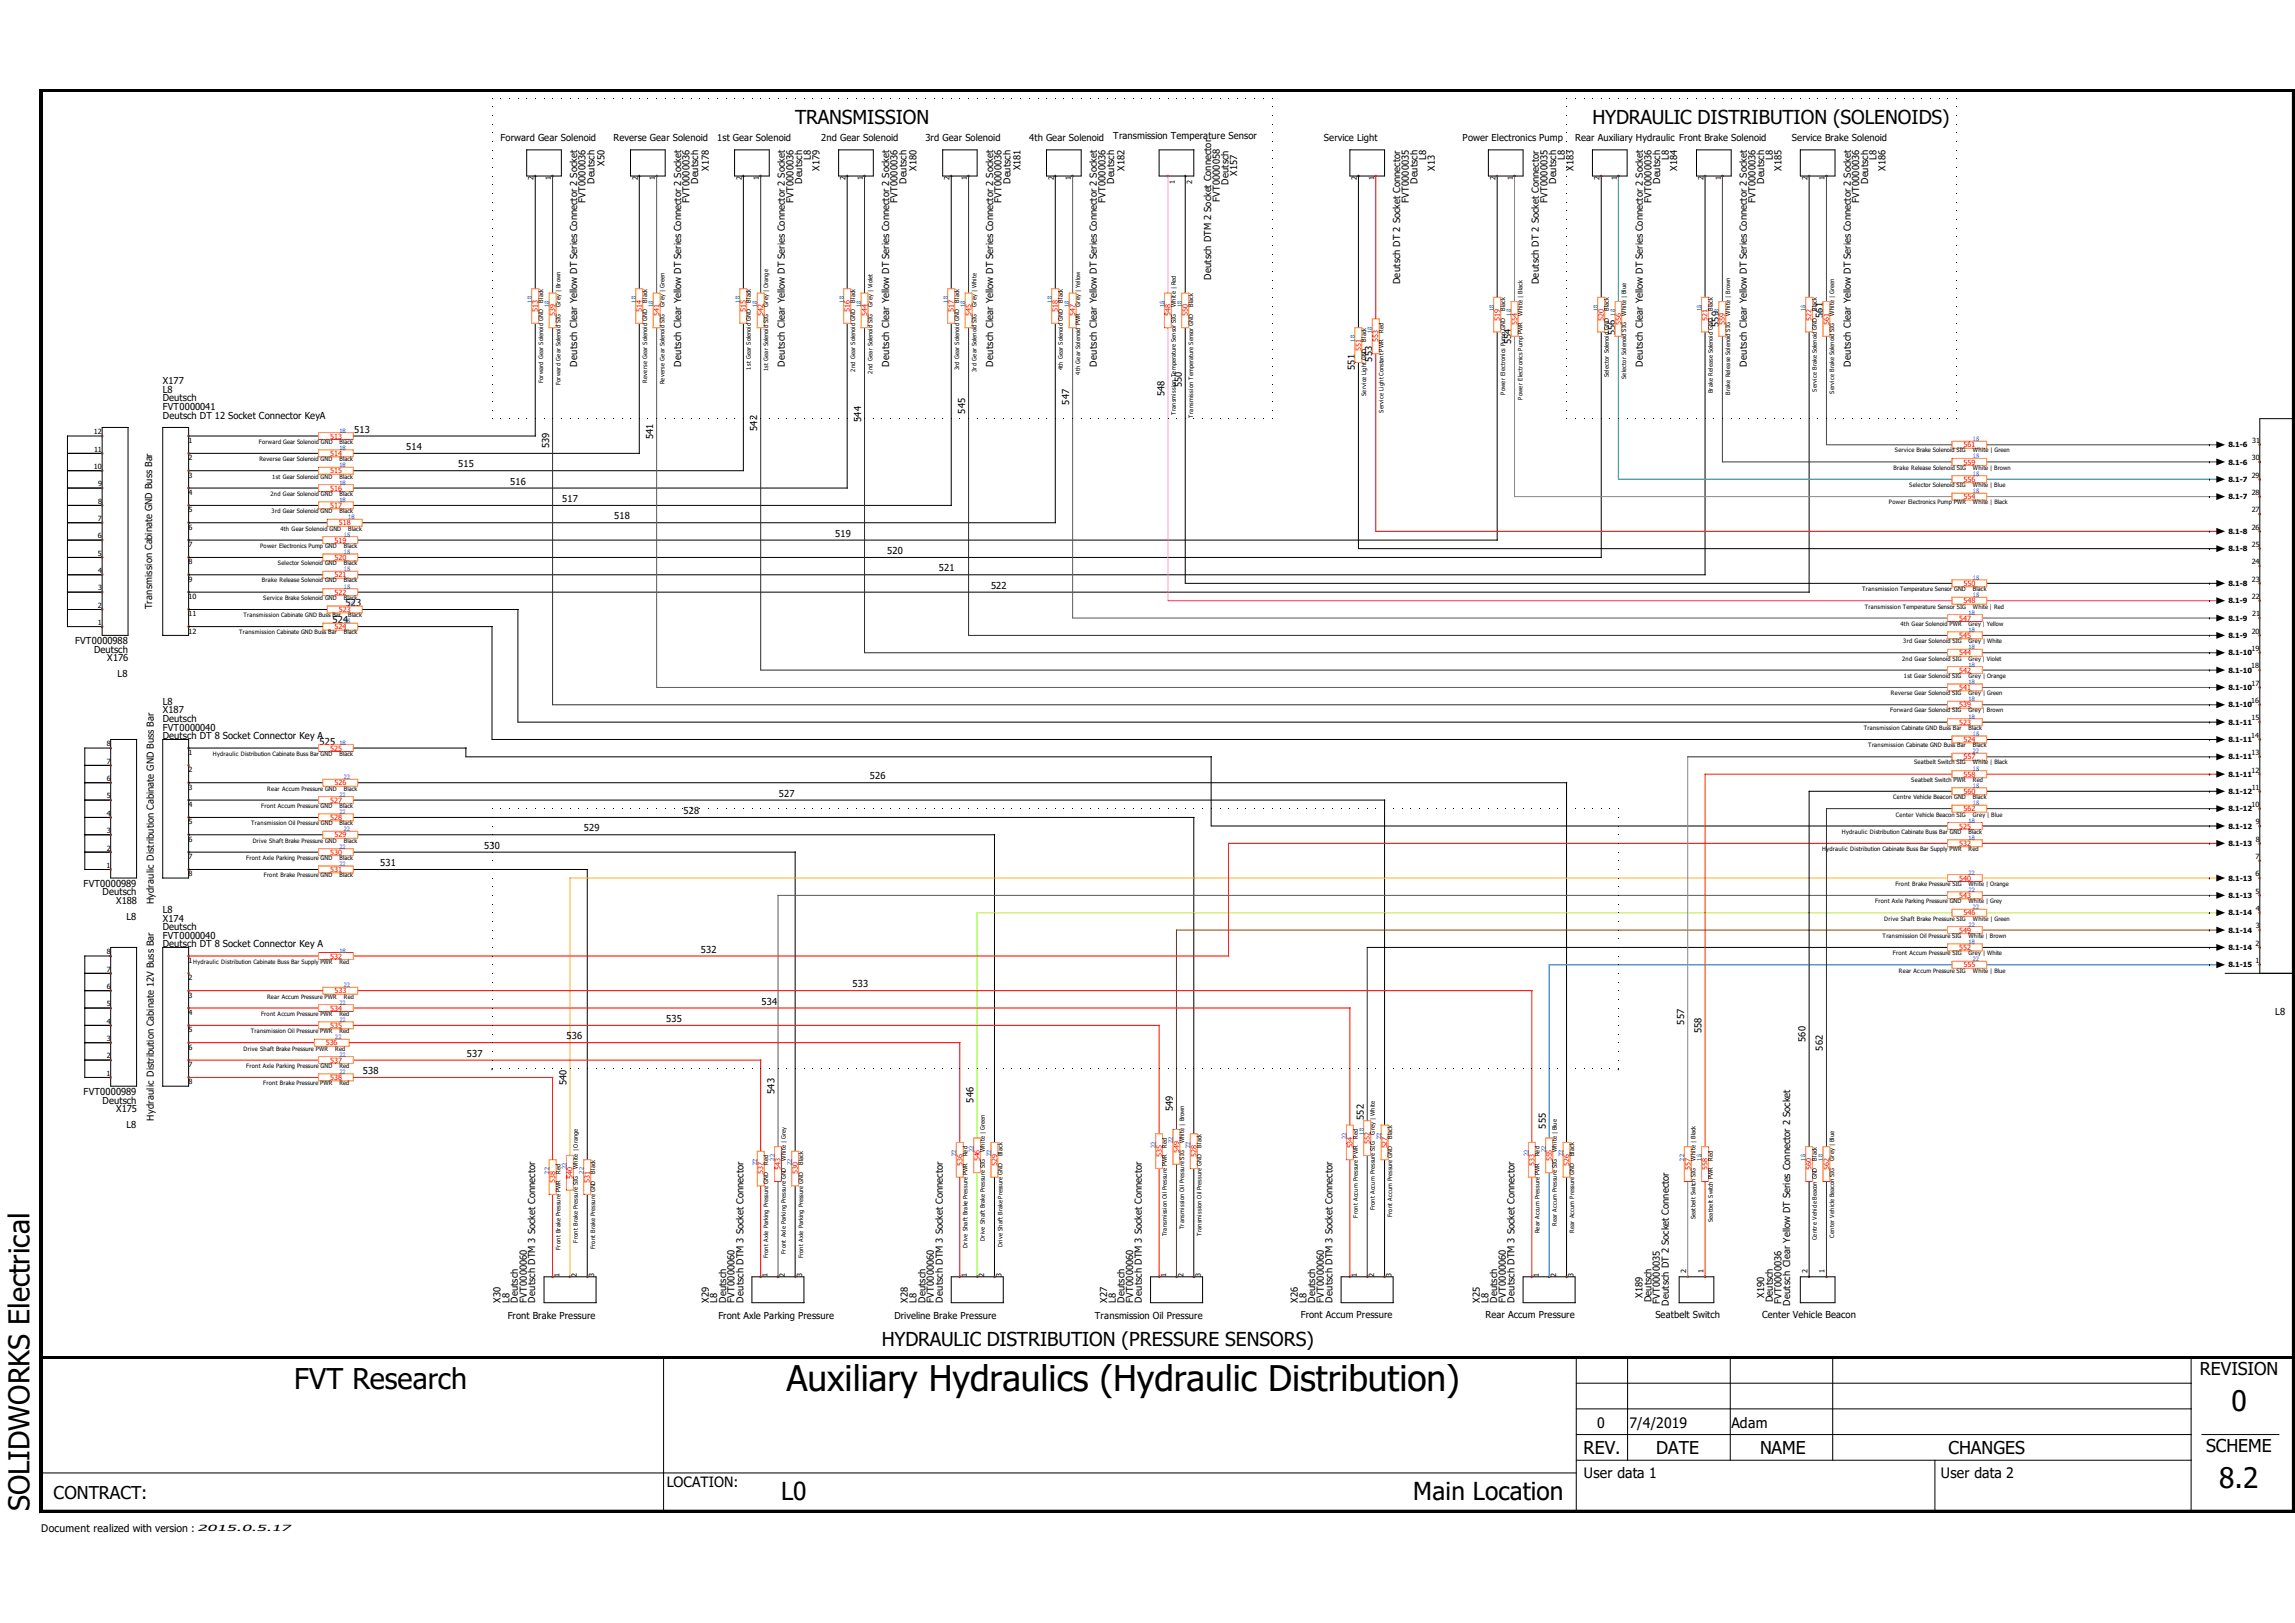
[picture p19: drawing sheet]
<svg xmlns="http://www.w3.org/2000/svg" width="420mm" height="297mm" viewBox="0 0 420 297" stroke-linecap="round" stroke-linejoin="round" font-family="sans-serif">
<defs><g id="words">
<text font-size="6.5" x="144" y="254.6">Auxiliary Hydraulics (Hydraulic Distribution)</text>
<g font-size="5.2">
<text x="53.9" y="254.3">FVT Research</text>
<text x="408.5" y="258.3">0</text>
<text x="406.3" y="272.4">8.2</text>
<text x="5.4" y="276.5" transform="rotate(-90 5.4 276.5)">SOLIDWORKS Electrical</text>
</g>
<g font-size="4.5">
<text x="143" y="274.6">L0</text>
<text x="258.7" y="274.6">Main Location</text>
</g>
<g font-size="3.5">
<text x="145.6" y="22.7">TRANSMISSION</text>
<text x="291.5" y="22.7">HYDRAULIC DISTRIBUTION (SOLENOIDS)</text>
<text x="161.4" y="246.4">HYDRAULIC DISTRIBUTION (PRESSURE SENSORS)</text>
</g>
<g font-size="3.2">
<text x="402.7" y="251.6">REVISION</text>
<text x="289.9" y="266.1">REV.</text>
<text x="303.2" y="266.1">DATE</text>
<text x="322.2" y="266.1">NAME</text>
<text x="356.7" y="266.1">CHANGES</text>
<text x="403.9" y="265.7">SCHEME</text>
<text x="9.8" y="274.3">CONTRACT:</text>
</g>
<g font-size="2.6">
<text x="292.4" y="261.3">0</text>
<text x="298.3" y="261.3">7/4/2019</text>
<text x="317" y="261.3">Adam</text>
<text x="122.1" y="272.1">LOCATION:</text>
<text x="290" y="270.5">User data 1</text>
<text x="355.3" y="270.5">User data 2</text>
</g>
<text font-size="1.9" x="7.6" y="280.4">Document realized with version :</text>
<g font-size="1.8">
<text x="91.6" y="25.9">Forward Gear Solenoid</text>
<text x="112.3" y="25.9">Reverse Gear Solenoid</text>
<text x="131.3" y="25.9">1st Gear Solenoid</text>
<text x="148.5" y="29.3" transform="rotate(-90 148.5 29.3)">L8</text>
<text x="150.4" y="25.9">2nd Gear Solenoid</text>
<text x="169.4" y="25.9">3rd Gear Solenoid</text>
<text x="188.4" y="25.9">4th Gear Solenoid</text>
<text x="203.8" y="25.5">Transmission Temperature Sensor</text>
<text x="242.3" y="25.9">Service Light</text>
<text x="261.1" y="29.3" transform="rotate(-90 261.1 29.3)">L8</text>
<text x="267.7" y="25.9">Power Electronics Pump</text>
<text x="286.5" y="29.3" transform="rotate(-90 286.5 29.3)">L8</text>
<text x="288.4" y="25.9">Rear Auxiliary Hydraulic Front Brake Solenoid</text>
<text x="305.5" y="29.3" transform="rotate(-90 305.5 29.3)">L8</text>
<text x="324.6" y="29.3" transform="rotate(-90 324.6 29.3)">L8</text>
<text x="328" y="25.9">Service Brake Solenoid</text>
<text x="343.6" y="29.3" transform="rotate(-90 343.6 29.3)">L8</text>
<text x="108.8" y="33.7" transform="rotate(-90 108.8 33.7)">Deutsch</text>
<text x="110.7" y="30.3" transform="rotate(-90 110.7 30.3)">X50</text>
<text x="127.8" y="33.7" transform="rotate(-90 127.8 33.7)">Deutsch</text>
<text x="129.7" y="31.3" transform="rotate(-90 129.7 31.3)">X178</text>
<text x="146.9" y="33.7" transform="rotate(-90 146.9 33.7)">Deutsch</text>
<text x="150" y="31.2" transform="rotate(-90 150 31.2)">X179</text>
<text x="165.9" y="33.7" transform="rotate(-90 165.9 33.7)">Deutsch</text>
<text x="167.8" y="31.2" transform="rotate(-90 167.8 31.2)">X180</text>
<text x="185" y="33.7" transform="rotate(-90 185 33.7)">Deutsch</text>
<text x="186.8" y="31.2" transform="rotate(-90 186.8 31.2)">X181</text>
<text x="204" y="33.7" transform="rotate(-90 204 33.7)">Deutsch</text>
<text x="205.9" y="31.2" transform="rotate(-90 205.9 31.2)">X182</text>
<text x="224.9" y="33.8" transform="rotate(-90 224.9 33.8)">Deutsch</text>
<text x="226.5" y="32.2" transform="rotate(-90 226.5 32.2)">X157</text>
<text x="259.5" y="33.7" transform="rotate(-90 259.5 33.7)">Deutsch</text>
<text x="262.7" y="31.2" transform="rotate(-90 262.7 31.2)">X13</text>
<text x="284.9" y="33.7" transform="rotate(-90 284.9 33.7)">Deutsch</text>
<text x="288.1" y="31.2" transform="rotate(-90 288.1 31.2)">X183</text>
<text x="303.9" y="33.7" transform="rotate(-90 303.9 33.7)">Deutsch</text>
<text x="307.1" y="31.3" transform="rotate(-90 307.1 31.3)">X184</text>
<text x="323" y="33.7" transform="rotate(-90 323 33.7)">Deutsch</text>
<text x="326.1" y="31.2" transform="rotate(-90 326.1 31.2)">X185</text>
<text x="342" y="33.7" transform="rotate(-90 342 33.7)">Deutsch</text>
<text x="345.2" y="31.3" transform="rotate(-90 345.2 31.3)">X186</text>
<text x="107.2" y="37.1" transform="rotate(-90 107.2 37.1)">FVT0000036</text>
<text x="126.2" y="37.1" transform="rotate(-90 126.2 37.1)">FVT0000036</text>
<text x="145.3" y="37.1" transform="rotate(-90 145.3 37.1)">FVT0000036</text>
<text x="164.3" y="37.1" transform="rotate(-90 164.3 37.1)">FVT0000036</text>
<text x="183.3" y="37.1" transform="rotate(-90 183.3 37.1)">FVT0000036</text>
<text x="202.4" y="37.1" transform="rotate(-90 202.4 37.1)">FVT0000036</text>
<text x="223.3" y="37" transform="rotate(-90 223.3 37)">FVT0000058</text>
<text x="257.9" y="37.1" transform="rotate(-90 257.9 37.1)">FVT0000035</text>
<text x="283.3" y="37.1" transform="rotate(-90 283.3 37.1)">FVT0000035</text>
<text x="302.3" y="37.1" transform="rotate(-90 302.3 37.1)">FVT0000036</text>
<text x="321.4" y="37.1" transform="rotate(-90 321.4 37.1)">FVT0000036</text>
<text x="340.4" y="37.1" transform="rotate(-90 340.4 37.1)">FVT0000036</text>
<text x="221.7" y="51.3" transform="rotate(-90 221.7 51.3)">Deutsch DTM 2 Socket Connector</text>
<text x="256.4" y="52" transform="rotate(-90 256.4 52)">Deutsch DT 2 Socket Connector</text>
<text x="281.7" y="52" transform="rotate(-90 281.7 52)">Deutsch DT 2 Socket Connector</text>
<text x="314.7" y="59.8" transform="rotate(-90 314.7 59.8)">559</text>
<text x="333.7" y="58.2" transform="rotate(-90 333.7 58.2)">561</text>
<text x="276.6" y="63" transform="rotate(-90 276.6 63)">554</text>
<text x="295.7" y="61.4" transform="rotate(-90 295.7 61.4)">556</text>
<text x="29.8" y="70.3">X177</text>
<text x="29.8" y="71.9">L8</text>
<text x="105.7" y="67.1" transform="rotate(-90 105.7 67.1)">Deutsch Clear Yellow DT Series Connector 2 Socket</text>
<text x="124.7" y="67.1" transform="rotate(-90 124.7 67.1)">Deutsch Clear Yellow DT Series Connector 2 Socket</text>
<text x="143.7" y="67.1" transform="rotate(-90 143.7 67.1)">Deutsch Clear Yellow DT Series Connector 2 Socket</text>
<text x="162.8" y="67.1" transform="rotate(-90 162.8 67.1)">Deutsch Clear Yellow DT Series Connector 2 Socket</text>
<text x="181.8" y="67.1" transform="rotate(-90 181.8 67.1)">Deutsch Clear Yellow DT Series Connector 2 Socket</text>
<text x="200.8" y="67.1" transform="rotate(-90 200.8 67.1)">Deutsch Clear Yellow DT Series Connector 2 Socket</text>
<text x="216.4" y="70.9" transform="rotate(-90 216.4 70.9)">550</text>
<text x="248.1" y="67.7" transform="rotate(-90 248.1 67.7)">551</text>
<text x="251.2" y="66.2" transform="rotate(-90 251.2 66.2)">553</text>
<text x="300.8" y="67.1" transform="rotate(-90 300.8 67.1)">Deutsch Clear Yellow DT Series Connector 2 Socket</text>
<text x="319.8" y="67.1" transform="rotate(-90 319.8 67.1)">Deutsch Clear Yellow DT Series Connector 2 Socket</text>
<text x="338.9" y="67.1" transform="rotate(-90 338.9 67.1)">Deutsch Clear Yellow DT Series Connector 2 Socket</text>
<text x="29.8" y="73.4">Deutsch</text>
<text x="29.8" y="75.1">FVT0000041</text>
<text x="29.8" y="76.6">Deutsch DT 12 Socket Connector KeyA</text>
<text x="157.6" y="77.3" transform="rotate(-90 157.6 77.3)">544</text>
<text x="176.7" y="75.7" transform="rotate(-90 176.7 75.7)">545</text>
<text x="195.7" y="74.1" transform="rotate(-90 195.7 74.1)">547</text>
<text x="213.2" y="72.5" transform="rotate(-90 213.2 72.5)">548</text>
<text x="64.8" y="79.2">513</text>
<text x="74.4" y="82.3">514</text>
<text x="100.5" y="82" transform="rotate(-90 100.5 82)">539</text>
<text x="119.6" y="80.4" transform="rotate(-90 119.6 80.4)">541</text>
<text x="138.6" y="78.9" transform="rotate(-90 138.6 78.9)">542</text>
<text x="83.9" y="85.5">515</text>
<text x="93.4" y="88.7">516</text>
<text x="102.9" y="91.9">517</text>
<text x="112.4" y="95">518</text>
<text x="152.9" y="98.2">519</text>
<text x="162.4" y="101.4">520</text>
<text x="171.9" y="104.6">521</text>
<text x="181.4" y="107.7">522</text>
<text x="27.9" y="111.5" transform="rotate(-90 27.9 111.5)">Transmission Cabinate GND Buss Bar</text>
<text x="63.3" y="110.9">523</text>
<text x="13.7" y="117.9">FVT0000988</text>
<text x="17.2" y="119.5">Deutsch</text>
<text x="60.9" y="114">524</text>
<text x="19.6" y="121">X176</text>
<text x="21.5" y="123.9">L8</text>
<text x="29.8" y="130.6">X187</text>
<text x="29.8" y="129">L8</text>
<text x="29.8" y="132.2">Deutsch</text>
<text x="29.8" y="133.7">FVT0000040</text>
<text x="29.8" y="135.3">Deutsch DT 8 Socket Connector Key A</text>
<text x="58.5" y="136.3">525</text>
<text x="159.2" y="142.6">526</text>
<text x="125.1" y="149">528</text>
<text x="142.6" y="145.8">527</text>
<text x="88.6" y="155.3">530</text>
<text x="106.9" y="152.1">529</text>
<text x="69.6" y="158.5">531</text>
<text x="15.3" y="162.3">FVT0000989</text>
<text x="18.8" y="163.9">Deutsch</text>
<text x="21.2" y="165.5">X188</text>
<text x="28.2" y="165.5" transform="rotate(-90 28.2 165.5)">Hydraulic Distribution Cabinate GND Buss Bar</text>
<text x="29.8" y="167">L8</text>
<text x="23.1" y="168.3">L8</text>
<text x="29.8" y="168.7">X174</text>
<text x="29.8" y="170.2">Deutsch</text>
<text x="29.8" y="171.8">FVT0000040</text>
<text x="29.8" y="173.4">Deutsch DT 8 Socket Connector Key A</text>
<text x="128.3" y="174.3">532</text>
<text x="139.4" y="183.9">534</text>
<text x="156.1" y="180.7">533</text>
<text x="416.5" y="185.8">L8</text>
<text x="103.7" y="190.2">536</text>
<text x="122" y="187">535</text>
<text x="308.3" y="187.5" transform="rotate(-90 308.3 187.5)">557</text>
<text x="311.5" y="189.1" transform="rotate(-90 311.5 189.1)">558</text>
<text x="330.6" y="190.7" transform="rotate(-90 330.6 190.7)">560</text>
<text x="66.4" y="196.6">538</text>
<text x="85.5" y="193.4">537</text>
<text x="333.7" y="192.3" transform="rotate(-90 333.7 192.3)">562</text>
<text x="15.3" y="200.4">FVT0000989</text>
<text x="18.8" y="202">Deutsch</text>
<text x="21.2" y="203.5">X175</text>
<text x="103.7" y="198.6" transform="rotate(-90 103.7 198.6)">540</text>
<text x="141.8" y="200.2" transform="rotate(-90 141.8 200.2)">543</text>
<text x="178.3" y="201.8" transform="rotate(-90 178.3 201.8)">546</text>
<text x="214.7" y="203.4" transform="rotate(-90 214.7 203.4)">549</text>
<text x="23.1" y="206.4">L8</text>
<text x="28.2" y="205.1" transform="rotate(-90 28.2 205.1)">Hydraulic Distribution Cabinate 12V Buss Bar</text>
<text x="249.7" y="205" transform="rotate(-90 249.7 205)">552</text>
<text x="283" y="206.5" transform="rotate(-90 283 206.5)">555</text>
<text x="91.6" y="238.4" transform="rotate(-90 91.6 238.4)">X30</text>
<text x="93.2" y="238.4" transform="rotate(-90 93.2 238.4)">L8</text>
<text x="94.8" y="238.4" transform="rotate(-90 94.8 238.4)">Deutsch</text>
<text x="96.4" y="238.4" transform="rotate(-90 96.4 238.4)">FVT0000060</text>
<text x="98" y="238.4" transform="rotate(-90 98 238.4)">Deutsch DTM 3 Socket Connector</text>
<text x="129.7" y="238.4" transform="rotate(-90 129.7 238.4)">X29</text>
<text x="131.3" y="238.4" transform="rotate(-90 131.3 238.4)">L8</text>
<text x="132.9" y="238.4" transform="rotate(-90 132.9 238.4)">Deutsch</text>
<text x="134.5" y="238.4" transform="rotate(-90 134.5 238.4)">FVT0000060</text>
<text x="136.1" y="238.4" transform="rotate(-90 136.1 238.4)">Deutsch DTM 3 Socket Connector</text>
<text x="166.2" y="238.4" transform="rotate(-90 166.2 238.4)">X28</text>
<text x="167.8" y="238.4" transform="rotate(-90 167.8 238.4)">L8</text>
<text x="169.4" y="238.4" transform="rotate(-90 169.4 238.4)">Deutsch</text>
<text x="171" y="238.4" transform="rotate(-90 171 238.4)">FVT0000060</text>
<text x="172.6" y="238.4" transform="rotate(-90 172.6 238.4)">Deutsch DTM 3 Socket Connector</text>
<text x="202.7" y="238.4" transform="rotate(-90 202.7 238.4)">X27</text>
<text x="204.3" y="238.4" transform="rotate(-90 204.3 238.4)">L8</text>
<text x="205.9" y="238.4" transform="rotate(-90 205.9 238.4)">Deutsch</text>
<text x="207.5" y="238.4" transform="rotate(-90 207.5 238.4)">FVT0000060</text>
<text x="209" y="238.4" transform="rotate(-90 209 238.4)">Deutsch DTM 3 Socket Connector</text>
<text x="237.6" y="238.4" transform="rotate(-90 237.6 238.4)">X26</text>
<text x="239.2" y="238.4" transform="rotate(-90 239.2 238.4)">L8</text>
<text x="240.8" y="238.4" transform="rotate(-90 240.8 238.4)">Deutsch</text>
<text x="242.3" y="238.4" transform="rotate(-90 242.3 238.4)">FVT0000060</text>
<text x="244" y="238.4" transform="rotate(-90 244 238.4)">Deutsch DTM 3 Socket Connector</text>
<text x="270.9" y="238.4" transform="rotate(-90 270.9 238.4)">X25</text>
<text x="272.5" y="238.4" transform="rotate(-90 272.5 238.4)">L8</text>
<text x="274.1" y="238.4" transform="rotate(-90 274.1 238.4)">Deutsch</text>
<text x="275.7" y="238.4" transform="rotate(-90 275.7 238.4)">FVT0000060</text>
<text x="277.3" y="238.4" transform="rotate(-90 277.3 238.4)">Deutsch DTM 3 Socket Connector</text>
<text x="300.7" y="237.5" transform="rotate(-90 300.7 237.5)">X189</text>
<text x="302.4" y="238.3" transform="rotate(-90 302.4 238.3)">Deutsch</text>
<text x="303.9" y="238.6" transform="rotate(-90 303.9 238.6)">FVT0000035</text>
<text x="305.6" y="239" transform="rotate(-90 305.6 239)">Deutsch DT 2 Socket Connector</text>
<text x="322.9" y="237.5" transform="rotate(-90 322.9 237.5)">X190</text>
<text x="324.6" y="238.3" transform="rotate(-90 324.6 238.3)">Deutsch</text>
<text x="326.1" y="238.6" transform="rotate(-90 326.1 238.6)">FVT0000036</text>
<text x="327.7" y="239" transform="rotate(-90 327.7 239)">Deutsch Clear Yellow DT Series Connector 2 Socket</text>
<text x="93" y="241.3">Front Brake Pressure</text>
<text x="131.5" y="241.3">Front Axle Parking Pressure</text>
<text x="163.7" y="241.3">Driveline Brake Pressure</text>
<text x="200.4" y="241.3">Transmission Oil Pressure</text>
<text x="238.2" y="241.3">Front Accum Pressure</text>
<text x="272" y="241.3">Rear Accum Pressure</text>
<text x="303.1" y="241.3">Seatbelt Switch</text>
<text x="322.6" y="241.3">Center Vehicle Beacon</text>
</g>
<text font-size="1.6" x="36.1" y="280.2">2015.0.5.17</text>
<g font-size="1.3">
<text x="97.7" y="32.9" transform="rotate(-90 97.7 32.9)">2</text>
<text x="100.9" y="33" transform="rotate(-90 100.9 33)">1</text>
<text x="116.7" y="32.9" transform="rotate(-90 116.7 32.9)">2</text>
<text x="119.9" y="33" transform="rotate(-90 119.9 33)">1</text>
<text x="135.8" y="32.9" transform="rotate(-90 135.8 32.9)">2</text>
<text x="138.9" y="33" transform="rotate(-90 138.9 33)">1</text>
<text x="154.8" y="32.9" transform="rotate(-90 154.8 32.9)">2</text>
<text x="158" y="33" transform="rotate(-90 158 33)">1</text>
<text x="173.9" y="32.9" transform="rotate(-90 173.9 32.9)">2</text>
<text x="177" y="33" transform="rotate(-90 177 33)">1</text>
<text x="192.9" y="32.9" transform="rotate(-90 192.9 32.9)">2</text>
<text x="196" y="33" transform="rotate(-90 196 33)">1</text>
<text x="215.1" y="33.7" transform="rotate(-90 215.1 33.7)">1</text>
<text x="218.3" y="33.7" transform="rotate(-90 218.3 33.7)">2</text>
<text x="248.4" y="32.9" transform="rotate(-90 248.4 32.9)">2</text>
<text x="251.6" y="33" transform="rotate(-90 251.6 33)">1</text>
<text x="273.8" y="32.9" transform="rotate(-90 273.8 32.9)">2</text>
<text x="276.9" y="33" transform="rotate(-90 276.9 33)">1</text>
<text x="292.9" y="32.9" transform="rotate(-90 292.9 32.9)">2</text>
<text x="296" y="33" transform="rotate(-90 296 33)">1</text>
<text x="311.9" y="32.9" transform="rotate(-90 311.9 32.9)">2</text>
<text x="315" y="33" transform="rotate(-90 315 33)">1</text>
<text x="330.9" y="32.9" transform="rotate(-90 330.9 32.9)">2</text>
<text x="334" y="33" transform="rotate(-90 334 33)">1</text>
<text x="17.2" y="79.5">12</text>
<text x="17.2" y="82.7">11</text>
<text x="34.5" y="81.1">1</text>
<text x="408" y="81.9">8.1-6</text>
<text x="412.3" y="81.1">31</text>
<text x="17.2" y="85.8">10</text>
<text x="18" y="89">9</text>
<text x="34.5" y="84.2">2</text>
<text x="34.5" y="87.4">3</text>
<text x="408" y="85">8.1-6</text>
<text x="408" y="88.2">8.1-7</text>
<text x="412.2" y="87.4">29</text>
<text x="412.3" y="84.2">30</text>
<text x="17.9" y="95.3">7</text>
<text x="18" y="92.2">8</text>
<text x="34.5" y="90.6">4</text>
<text x="34.5" y="93.8">5</text>
<text x="408" y="91.4">8.1-7</text>
<text x="412.2" y="93.8">27</text>
<text x="412.2" y="90.6">28</text>
<text x="17.9" y="101.7">5</text>
<text x="17.9" y="98.5">6</text>
<text x="34.5" y="96.9">6</text>
<text x="34.5" y="100.1">7</text>
<text x="408" y="97.7">8.1-8</text>
<text x="408" y="100.9">8.1-8</text>
<text x="412.2" y="96.9">26</text>
<text x="412.3" y="100.1">25</text>
<text x="18" y="104.9">4</text>
<text x="34.5" y="103.3">8</text>
<text x="34.5" y="106.5">9</text>
<text x="408" y="107.2">8.1-8</text>
<text x="412.2" y="103.3">24</text>
<text x="412.3" y="106.5">23</text>
<text x="17.9" y="111.3">2</text>
<text x="18" y="108">3</text>
<text x="34.5" y="109.6">10</text>
<text x="34.5" y="112.8">11</text>
<text x="408" y="110.4">8.1-9</text>
<text x="408" y="113.6">8.1-9</text>
<text x="412.3" y="109.6">22</text>
<text x="412.3" y="112.8">21</text>
<text x="17.9" y="114.4">1</text>
<text x="34.5" y="116">12</text>
<text x="408" y="116.8">8.1-9</text>
<text x="408" y="119.9">8.1-10</text>
<text x="412.2" y="119.1">19</text>
<text x="412.2" y="116">20</text>
<text x="408" y="123.1">8.1-10</text>
<text x="412.1" y="122.3">18</text>
<text x="412.2" y="125.5">17</text>
<text x="408" y="126.3">8.1-10</text>
<text x="408" y="129.5">8.1-10</text>
<text x="412.1" y="128.7">16</text>
<text x="412.2" y="131.8">15</text>
<text x="19.5" y="136.6">8</text>
<text x="408" y="132.6">8.1-11</text>
<text x="408" y="135.8">8.1-11</text>
<text x="412.1" y="135">14</text>
<text x="19.5" y="142.9">6</text>
<text x="19.5" y="139.8">7</text>
<text x="34.5" y="138.2">1</text>
<text x="34.5" y="141.4">2</text>
<text x="408" y="139">8.1-11</text>
<text x="408" y="142.2">8.1-11</text>
<text x="412.2" y="141.4">12</text>
<text x="412.2" y="138.2">13</text>
<text x="19.5" y="149.3">4</text>
<text x="19.5" y="146.1">5</text>
<text x="34.5" y="144.5">3</text>
<text x="34.5" y="147.7">4</text>
<text x="408" y="145.3">8.1-12</text>
<text x="408" y="148.5">8.1-12</text>
<text x="412.2" y="147.7">10</text>
<text x="412.2" y="144.5">11</text>
<text x="19.5" y="155.7">2</text>
<text x="19.5" y="152.4">3</text>
<text x="34.5" y="150.9">5</text>
<text x="34.5" y="154.1">6</text>
<text x="408" y="154.9">8.1-13</text>
<text x="408" y="151.7">8.1-12</text>
<text x="413" y="154.1">8</text>
<text x="413" y="150.9">9</text>
<text x="19.5" y="158.8">1</text>
<text x="34.5" y="157.2">7</text>
<text x="34.5" y="160.4">8</text>
<text x="408" y="161.2">8.1-13</text>
<text x="413" y="160.4">6</text>
<text x="413" y="157.2">7</text>
<text x="408" y="164.3">8.1-13</text>
<text x="408" y="167.5">8.1-14</text>
<text x="413" y="163.5">5</text>
<text x="413" y="166.8">4</text>
<text x="408" y="173.9">8.1-14</text>
<text x="408" y="170.7">8.1-14</text>
<text x="413" y="173.1">2</text>
<text x="413" y="169.9">3</text>
<text x="19.5" y="177.8">7</text>
<text x="19.5" y="174.7">8</text>
<text x="34.5" y="176.2">1</text>
<text x="34.5" y="179.4">2</text>
<text x="408" y="177">8.1-15</text>
<text x="413" y="176.3">1</text>
<text x="19.5" y="184.1">5</text>
<text x="19.5" y="181">6</text>
<text x="34.5" y="182.6">3</text>
<text x="34.5" y="185.8">4</text>
<text x="19.5" y="190.5">3</text>
<text x="19.5" y="187.4">4</text>
<text x="34.5" y="188.9">5</text>
<text x="19.5" y="196.9">1</text>
<text x="19.5" y="193.7">2</text>
<text x="34.5" y="192.1">6</text>
<text x="34.5" y="195.3">7</text>
<text x="34.5" y="198.5">8</text>
<text x="102.4" y="233.7" transform="rotate(-90 102.4 233.7)">1</text>
<text x="105.6" y="233.7" transform="rotate(-90 105.6 233.7)">2</text>
<text x="108.8" y="233.7" transform="rotate(-90 108.8 233.7)">3</text>
<text x="140.5" y="233.7" transform="rotate(-90 140.5 233.7)">1</text>
<text x="143.7" y="233.7" transform="rotate(-90 143.7 233.7)">2</text>
<text x="146.8" y="233.7" transform="rotate(-90 146.8 233.7)">3</text>
<text x="177" y="233.7" transform="rotate(-90 177 233.7)">1</text>
<text x="180.2" y="233.7" transform="rotate(-90 180.2 233.7)">2</text>
<text x="183.3" y="233.7" transform="rotate(-90 183.3 233.7)">3</text>
<text x="213.5" y="233.7" transform="rotate(-90 213.5 233.7)">1</text>
<text x="216.7" y="233.7" transform="rotate(-90 216.7 233.7)">2</text>
<text x="219.8" y="233.7" transform="rotate(-90 219.8 233.7)">3</text>
<text x="248.4" y="233.7" transform="rotate(-90 248.4 233.7)">1</text>
<text x="251.6" y="233.7" transform="rotate(-90 251.6 233.7)">2</text>
<text x="254.8" y="233.7" transform="rotate(-90 254.8 233.7)">3</text>
<text x="281.7" y="233.7" transform="rotate(-90 281.7 233.7)">1</text>
<text x="284.9" y="233.7" transform="rotate(-90 284.9 233.7)">2</text>
<text x="288.1" y="233.7" transform="rotate(-90 288.1 233.7)">3</text>
<text x="308.7" y="233" transform="rotate(-90 308.7 233)">2</text>
<text x="311.9" y="232.9" transform="rotate(-90 311.9 232.9)">1</text>
<text x="330.9" y="233" transform="rotate(-90 330.9 233)">2</text>
<text x="334" y="232.9" transform="rotate(-90 334 232.9)">1</text>
</g>
<g font-size="1.3" fill="#f00">
<text x="98.5" y="57.1" transform="rotate(-90 98.5 57.1)">513</text>
<text x="101.6" y="57.9" transform="rotate(-90 101.6 57.9)">539</text>
<text x="117.5" y="57.1" transform="rotate(-90 117.5 57.1)">514</text>
<text x="120.7" y="57.9" transform="rotate(-90 120.7 57.9)">541</text>
<text x="136.6" y="57.1" transform="rotate(-90 136.6 57.1)">515</text>
<text x="139.7" y="57.9" transform="rotate(-90 139.7 57.9)">542</text>
<text x="155.6" y="57.1" transform="rotate(-90 155.6 57.1)">516</text>
<text x="158.8" y="57.9" transform="rotate(-90 158.8 57.9)">544</text>
<text x="174.6" y="57.1" transform="rotate(-90 174.6 57.1)">517</text>
<text x="177.8" y="57.9" transform="rotate(-90 177.8 57.9)">545</text>
<text x="193.7" y="57.1" transform="rotate(-90 193.7 57.1)">518</text>
<text x="196.8" y="57.9" transform="rotate(-90 196.8 57.9)">547</text>
<text x="214.3" y="57.9" transform="rotate(-90 214.3 57.9)">548</text>
<text x="217.5" y="57.9" transform="rotate(-90 217.5 57.9)">550</text>
<text x="274.6" y="58.7" transform="rotate(-90 274.6 58.7)">519</text>
<text x="277.7" y="59.4" transform="rotate(-90 277.7 59.4)">554</text>
<text x="293.6" y="58.7" transform="rotate(-90 293.6 58.7)">520</text>
<text x="296.8" y="59.4" transform="rotate(-90 296.8 59.4)">556</text>
<text x="312.6" y="58.7" transform="rotate(-90 312.6 58.7)">521</text>
<text x="315.8" y="59.4" transform="rotate(-90 315.8 59.4)">559</text>
<text x="331.7" y="58.7" transform="rotate(-90 331.7 58.7)">522</text>
<text x="334.8" y="59.4" transform="rotate(-90 334.8 59.4)">561</text>
<text x="249.2" y="64.2" transform="rotate(-90 249.2 64.2)">551</text>
<text x="252.3" y="62.6" transform="rotate(-90 252.3 62.6)">553</text>
<text x="60.4" y="80.3">513</text>
<text x="60.4" y="83.4">514</text>
<text x="359.5" y="81.9">561</text>
<text x="60.4" y="86.6">515</text>
<text x="60.4" y="89.8">516</text>
<text x="359.5" y="85">559</text>
<text x="359.5" y="88.2">556</text>
<text x="60.4" y="93">517</text>
<text x="359.5" y="91.4">554</text>
<text x="61.2" y="99.3">519</text>
<text x="62" y="96.1">518</text>
<text x="61.2" y="105.7">521</text>
<text x="61.2" y="102.5">520</text>
<text x="359.5" y="107.2">550</text>
<text x="61.2" y="108.8">522</text>
<text x="62" y="112">523</text>
<text x="358.7" y="113.6">547</text>
<text x="359.5" y="110.4">548</text>
<text x="61.2" y="115.2">524</text>
<text x="358.7" y="119.9">544</text>
<text x="358.7" y="116.8">545</text>
<text x="358.7" y="123.1">542</text>
<text x="358.7" y="129.5">539</text>
<text x="358.7" y="126.3">541</text>
<text x="60.4" y="137.4">525</text>
<text x="358.7" y="132.6">523</text>
<text x="359.5" y="135.8">524</text>
<text x="61.2" y="143.7">526</text>
<text x="359.5" y="142.2">558</text>
<text x="359.5" y="139">557</text>
<text x="60.4" y="146.9">527</text>
<text x="359.5" y="148.5">562</text>
<text x="359.5" y="145.3">560</text>
<text x="60.4" y="150.1">528</text>
<text x="61.2" y="153.2">529</text>
<text x="358.7" y="154.9">532</text>
<text x="358.7" y="151.7">525</text>
<text x="60.4" y="159.6">531</text>
<text x="60.4" y="156.4">530</text>
<text x="358.7" y="161.2">540</text>
<text x="358.7" y="164.3">543</text>
<text x="359.5" y="167.5">546</text>
<text x="358.7" y="173.9">552</text>
<text x="358.7" y="170.7">549</text>
<text x="60.4" y="175.5">532</text>
<text x="359.5" y="177">555</text>
<text x="60.4" y="185">534</text>
<text x="61.2" y="181.8">533</text>
<text x="59.6" y="191.3">536</text>
<text x="60.4" y="188.2">535</text>
<text x="60.4" y="194.5">537</text>
<text x="60.4" y="197.7">538</text>
<text x="250.8" y="209.4" transform="rotate(-90 250.8 209.4)">552</text>
<text x="104.8" y="215.7" transform="rotate(-90 104.8 215.7)">540</text>
<text x="139.7" y="214.9" transform="rotate(-90 139.7 214.9)">537</text>
<text x="142.9" y="214.1" transform="rotate(-90 142.9 214.1)">543</text>
<text x="146.1" y="214.9" transform="rotate(-90 146.1 214.9)">530</text>
<text x="176.2" y="213.3" transform="rotate(-90 176.2 213.3)">536</text>
<text x="179.4" y="212.6" transform="rotate(-90 179.4 212.6)">546</text>
<text x="182.6" y="213.3" transform="rotate(-90 182.6 213.3)">529</text>
<text x="212.7" y="211.8" transform="rotate(-90 212.7 211.8)">535</text>
<text x="215.9" y="210.9" transform="rotate(-90 215.9 210.9)">549</text>
<text x="219.1" y="211.8" transform="rotate(-90 219.1 211.8)">528</text>
<text x="247.6" y="210.2" transform="rotate(-90 247.6 210.2)">534</text>
<text x="253.9" y="210.2" transform="rotate(-90 253.9 210.2)">527</text>
<text x="280.9" y="213.3" transform="rotate(-90 280.9 213.3)">533</text>
<text x="284.1" y="212.6" transform="rotate(-90 284.1 212.6)">555</text>
<text x="287.3" y="213.3" transform="rotate(-90 287.3 213.3)">526</text>
<text x="309.5" y="214.1" transform="rotate(-90 309.5 214.1)">557</text>
<text x="312.6" y="214.1" transform="rotate(-90 312.6 214.1)">558</text>
<text x="331.7" y="214.1" transform="rotate(-90 331.7 214.1)">560</text>
<text x="334.8" y="214.1" transform="rotate(-90 334.8 214.1)">562</text>
<text x="101.6" y="216.5" transform="rotate(-90 101.6 216.5)">538</text>
<text x="108" y="216.5" transform="rotate(-90 108 216.5)">531</text>
</g>
<g font-size="1.1" fill="#00f">
<text x="97.4" y="55.4" transform="rotate(-90 97.4 55.4)">18</text>
<text x="100.5" y="56.2" transform="rotate(-90 100.5 56.2)">18</text>
<text x="116.4" y="55.4" transform="rotate(-90 116.4 55.4)">18</text>
<text x="119.6" y="56.2" transform="rotate(-90 119.6 56.2)">18</text>
<text x="135.5" y="55.4" transform="rotate(-90 135.5 55.4)">18</text>
<text x="138.6" y="56.2" transform="rotate(-90 138.6 56.2)">18</text>
<text x="154.5" y="55.4" transform="rotate(-90 154.5 55.4)">18</text>
<text x="157.6" y="56.2" transform="rotate(-90 157.6 56.2)">18</text>
<text x="173.5" y="55.4" transform="rotate(-90 173.5 55.4)">18</text>
<text x="176.7" y="56.2" transform="rotate(-90 176.7 56.2)">18</text>
<text x="192.6" y="55.4" transform="rotate(-90 192.6 55.4)">18</text>
<text x="195.7" y="56.2" transform="rotate(-90 195.7 56.2)">18</text>
<text x="213.2" y="56.2" transform="rotate(-90 213.2 56.2)">18</text>
<text x="216.4" y="56.2" transform="rotate(-90 216.4 56.2)">18</text>
<text x="273.5" y="56.9" transform="rotate(-90 273.5 56.9)">18</text>
<text x="276.6" y="57.7" transform="rotate(-90 276.6 57.7)">18</text>
<text x="292.5" y="56.9" transform="rotate(-90 292.5 56.9)">18</text>
<text x="295.7" y="57.7" transform="rotate(-90 295.7 57.7)">18</text>
<text x="311.5" y="56.9" transform="rotate(-90 311.5 56.9)">18</text>
<text x="314.7" y="57.7" transform="rotate(-90 314.7 57.7)">18</text>
<text x="330.6" y="56.9" transform="rotate(-90 330.6 56.9)">18</text>
<text x="333.7" y="57.7" transform="rotate(-90 333.7 57.7)">18</text>
<text x="248.1" y="62.5" transform="rotate(-90 248.1 62.5)">18</text>
<text x="251.2" y="60.9" transform="rotate(-90 251.2 60.9)">18</text>
<text x="62.1" y="79.2">18</text>
<text x="62.1" y="82.3">18</text>
<text x="361.2" y="83.9">18</text>
<text x="361.2" y="80.8">18</text>
<text x="62.1" y="85.5">18</text>
<text x="62.1" y="88.7">18</text>
<text x="361.2" y="87.1">18</text>
<text x="62.1" y="91.9">18</text>
<text x="63.7" y="95">18</text>
<text x="361.2" y="90.3">18</text>
<text x="62.9" y="98.2">18</text>
<text x="62.9" y="101.4">18</text>
<text x="62.9" y="104.6">18</text>
<text x="62.9" y="107.7">18</text>
<text x="361.2" y="106.1">18</text>
<text x="63.7" y="110.9">18</text>
<text x="360.4" y="112.5">18</text>
<text x="361.2" y="109.3">18</text>
<text x="62.9" y="114">18</text>
<text x="360.4" y="118.8">18</text>
<text x="360.4" y="115.7">18</text>
<text x="360.4" y="122">18</text>
<text x="360.4" y="125.2">18</text>
<text x="360.4" y="131.5">18</text>
<text x="360.4" y="128.4">18</text>
<text x="62.1" y="136.3">18</text>
<text x="361.2" y="137.9">22</text>
<text x="361.2" y="134.7">18</text>
<text x="62.9" y="142.6">22</text>
<text x="361.2" y="141.1">18</text>
<text x="62.1" y="145.8">22</text>
<text x="62.1" y="149">22</text>
<text x="361.2" y="147.4">18</text>
<text x="361.2" y="144.2">18</text>
<text x="62.1" y="155.3">22</text>
<text x="62.9" y="152.1">22</text>
<text x="360.4" y="153.7">18</text>
<text x="360.4" y="150.5">18</text>
<text x="62.1" y="158.5">22</text>
<text x="360.4" y="160.1">22</text>
<text x="360.4" y="163.2">22</text>
<text x="361.2" y="166.4">22</text>
<text x="360.4" y="172.8">18</text>
<text x="360.4" y="169.6">22</text>
<text x="62.1" y="174.3">18</text>
<text x="361.2" y="175.9">22</text>
<text x="62.1" y="183.9">22</text>
<text x="62.9" y="180.7">22</text>
<text x="61.4" y="190.2">22</text>
<text x="62.1" y="187">22</text>
<text x="62.1" y="193.4">22</text>
<text x="62.1" y="196.6">22</text>
<text x="214.7" y="209.3" transform="rotate(-90 214.7 209.3)">22</text>
<text x="246.5" y="208.4" transform="rotate(-90 246.5 208.4)">22</text>
<text x="249.7" y="207.6" transform="rotate(-90 249.7 207.6)">18</text>
<text x="252.8" y="208.4" transform="rotate(-90 252.8 208.4)">22</text>
<text x="100.5" y="214.8" transform="rotate(-90 100.5 214.8)">22</text>
<text x="103.7" y="214" transform="rotate(-90 103.7 214)">22</text>
<text x="106.9" y="214.8" transform="rotate(-90 106.9 214.8)">22</text>
<text x="138.6" y="213.2" transform="rotate(-90 138.6 213.2)">22</text>
<text x="141.8" y="212.4" transform="rotate(-90 141.8 212.4)">22</text>
<text x="144.9" y="213.2" transform="rotate(-90 144.9 213.2)">22</text>
<text x="175.1" y="211.6" transform="rotate(-90 175.1 211.6)">22</text>
<text x="178.3" y="210.8" transform="rotate(-90 178.3 210.8)">22</text>
<text x="181.4" y="211.6" transform="rotate(-90 181.4 211.6)">22</text>
<text x="211.6" y="210.1" transform="rotate(-90 211.6 210.1)">22</text>
<text x="217.9" y="210.1" transform="rotate(-90 217.9 210.1)">22</text>
<text x="279.8" y="211.6" transform="rotate(-90 279.8 211.6)">22</text>
<text x="283" y="210.8" transform="rotate(-90 283 210.8)">22</text>
<text x="286.2" y="211.6" transform="rotate(-90 286.2 211.6)">22</text>
<text x="308.3" y="212.4" transform="rotate(-90 308.3 212.4)">22</text>
<text x="311.5" y="212.4" transform="rotate(-90 311.5 212.4)">18</text>
<text x="330.6" y="212.4" transform="rotate(-90 330.6 212.4)">18</text>
<text x="333.7" y="212.4" transform="rotate(-90 333.7 212.4)">18</text>
</g>
<g font-size="1.1">
<text x="99.4" y="55.4" transform="rotate(-90 99.4 55.4)">Black</text>
<text x="102.6" y="56.2" transform="rotate(-90 102.6 56.2)">Grey | Brown</text>
<text x="118.5" y="55.4" transform="rotate(-90 118.5 55.4)">Black</text>
<text x="121.7" y="56.2" transform="rotate(-90 121.7 56.2)">Grey | Green</text>
<text x="137.5" y="55.4" transform="rotate(-90 137.5 55.4)">Black</text>
<text x="140.7" y="56.2" transform="rotate(-90 140.7 56.2)">Grey | Orange</text>
<text x="156.5" y="55.4" transform="rotate(-90 156.5 55.4)">Black</text>
<text x="159.7" y="56.2" transform="rotate(-90 159.7 56.2)">Grey | Violet</text>
<text x="175.6" y="55.4" transform="rotate(-90 175.6 55.4)">Black</text>
<text x="178.8" y="56.2" transform="rotate(-90 178.8 56.2)">Grey | White</text>
<text x="194.6" y="55.4" transform="rotate(-90 194.6 55.4)">Black</text>
<text x="197.8" y="56.2" transform="rotate(-90 197.8 56.2)">Grey | Yellow</text>
<text x="215.3" y="56.2" transform="rotate(-90 215.3 56.2)">White | Red</text>
<text x="218.4" y="56.2" transform="rotate(-90 218.4 56.2)">Black</text>
<text x="275.5" y="56.9" transform="rotate(-90 275.5 56.9)">Black</text>
<text x="278.7" y="57.7" transform="rotate(-90 278.7 57.7)">White | Black</text>
<text x="294.5" y="56.9" transform="rotate(-90 294.5 56.9)">Black</text>
<text x="297.7" y="57.7" transform="rotate(-90 297.7 57.7)">White | Blue</text>
<text x="313.6" y="56.9" transform="rotate(-90 313.6 56.9)">Black</text>
<text x="316.8" y="57.7" transform="rotate(-90 316.8 57.7)">White | Brown</text>
<text x="332.6" y="56.9" transform="rotate(-90 332.6 56.9)">Black</text>
<text x="335.8" y="57.7" transform="rotate(-90 335.8 57.7)">White | Green</text>
<text x="250.1" y="62.5" transform="rotate(-90 250.1 62.5)">Black</text>
<text x="253.3" y="60.9" transform="rotate(-90 253.3 60.9)">Red</text>
<text x="99.4" y="70.1" transform="rotate(-90 99.4 70.1)">Forward Gear Solenoid GND</text>
<text x="102.6" y="70.5" transform="rotate(-90 102.6 70.5)">Forward Gear Solenoid SIG</text>
<text x="118.5" y="70" transform="rotate(-90 118.5 70)">Reverse Gear Solenoid GND</text>
<text x="121.7" y="70.4" transform="rotate(-90 121.7 70.4)">Reverse Gear Solenoid SIG</text>
<text x="137.5" y="67.6" transform="rotate(-90 137.5 67.6)">1st Gear Solenoid GND</text>
<text x="140.7" y="68" transform="rotate(-90 140.7 68)">1st Gear Solenoid SIG</text>
<text x="156.5" y="68" transform="rotate(-90 156.5 68)">2nd Gear Solenoid GND</text>
<text x="159.7" y="68.4" transform="rotate(-90 159.7 68.4)">2nd Gear Solenoid SIG</text>
<text x="175.6" y="67.8" transform="rotate(-90 175.6 67.8)">3rd Gear Solenoid GND</text>
<text x="178.8" y="68.1" transform="rotate(-90 178.8 68.1)">3rd Gear Solenoid SIG</text>
<text x="194.6" y="67.8" transform="rotate(-90 194.6 67.8)">4th Gear Solenoid GND</text>
<text x="197.8" y="68.6" transform="rotate(-90 197.8 68.6)">4th Gear Solenoid PWR</text>
<text x="294.5" y="69" transform="rotate(-90 294.5 69)">Selector Solenoid GND</text>
<text x="297.7" y="69.4" transform="rotate(-90 297.7 69.4)">Selector Solenoid SIG</text>
<text x="313.6" y="72" transform="rotate(-90 313.6 72)">Brake Release Solenoid GND</text>
<text x="332.6" y="71.7" transform="rotate(-90 332.6 71.7)">Service Brake Solenoid GND</text>
<text x="215.3" y="75.9" transform="rotate(-90 215.3 75.9)">Transmission Temperature Sensor SIG</text>
<text x="218.4" y="76.4" transform="rotate(-90 218.4 76.4)">Transmission Temperature Sensor GND</text>
<text x="250.1" y="72.5" transform="rotate(-90 250.1 72.5)">Service Light GND</text>
<text x="253.3" y="75.5" transform="rotate(-90 253.3 75.5)">Service Light Constant PWR</text>
<text x="275.5" y="72.3" transform="rotate(-90 275.5 72.3)">Power Electronics Pump GND</text>
<text x="278.7" y="73.2" transform="rotate(-90 278.7 73.2)">Power Electronics Pump PWR</text>
<text x="316.8" y="72.3" transform="rotate(-90 316.8 72.3)">Brake Release Solenoid SIG</text>
<text x="335.8" y="72.1" transform="rotate(-90 335.8 72.1)">Service Brake Solenoid SIG</text>
<text x="47.4" y="81.2">Forward Gear Solenoid GND</text>
<text x="62.1" y="81.2">Black</text>
<text x="346.9" y="82.8">Service Brake Solenoid SIG</text>
<text x="361.2" y="82.8">White | Green</text>
<text x="47.5" y="84.4">Reverse Gear Solenoid GND</text>
<text x="49.9" y="87.6">1st Gear Solenoid GND</text>
<text x="62.1" y="84.4">Black</text>
<text x="62.1" y="87.6">Black</text>
<text x="346.7" y="86">Brake Release Solenoid SIG</text>
<text x="349.5" y="89.2">Selector Solenoid SIG</text>
<text x="361.2" y="86">White | Brown</text>
<text x="361.2" y="89.2">White | Blue</text>
<text x="49.5" y="90.8">2nd Gear Solenoid GND</text>
<text x="49.7" y="93.9">3rd Gear Solenoid GND</text>
<text x="62.1" y="93.9">Black</text>
<text x="62.1" y="90.8">Black</text>
<text x="345.8" y="92.3">Power Electronics Pump PWR</text>
<text x="361.2" y="92.3">White | Black</text>
<text x="47.6" y="100.2">Power Electronics Pump GND</text>
<text x="51.3" y="97.1">4th Gear Solenoid GND</text>
<text x="62.9" y="100.2">Black</text>
<text x="63.7" y="97.1">Black</text>
<text x="48" y="106.6">Brake Release Solenoid GND</text>
<text x="50.9" y="103.4">Selector Solenoid GND</text>
<text x="62.9" y="106.6">Black</text>
<text x="62.9" y="103.4">Black</text>
<text x="44.6" y="112.9">Transmission Cabinate GND Buss Bar</text>
<text x="48.2" y="109.8">Service Brake Solenoid GND</text>
<text x="62.9" y="109.8">Black</text>
<text x="63.7" y="112.9">Black</text>
<text x="340.9" y="108.2">Transmission Temperature Sensor GND</text>
<text x="341.4" y="111.4">Transmission Temperature Sensor SIG</text>
<text x="361.2" y="108.2">Black</text>
<text x="361.2" y="111.4">White | Red</text>
<text x="43.8" y="116.1">Transmission Cabinate GND Buss Bar</text>
<text x="62.9" y="116.1">Black</text>
<text x="347.9" y="114.6">4th Gear Solenoid PWR</text>
<text x="348.4" y="117.7">3rd Gear Solenoid SIG</text>
<text x="360.4" y="114.6">Grey | Yellow</text>
<text x="360.4" y="117.7">Grey | White</text>
<text x="348.2" y="120.9">2nd Gear Solenoid SIG</text>
<text x="348.6" y="124.1">1st Gear Solenoid SIG</text>
<text x="360.4" y="124.1">Grey | Orange</text>
<text x="360.4" y="120.9">Grey | Violet</text>
<text x="346.1" y="130.4">Forward Gear Solenoid SIG</text>
<text x="346.2" y="127.3">Reverse Gear Solenoid SIG</text>
<text x="360.4" y="130.4">Grey | Brown</text>
<text x="360.4" y="127.3">Grey | Green</text>
<text x="341.2" y="133.6">Transmission Cabinate GND Buss Bar</text>
<text x="342" y="136.7">Transmission Cabinate GND Buss Bar</text>
<text x="360.4" y="133.6">Black</text>
<text x="361.2" y="136.7">Black</text>
<text x="39" y="138.3">Hydraulic Distribution Cabinate Buss Bar GND</text>
<text x="62.1" y="138.3">Black</text>
<text x="349.9" y="143.1">Seatbelt Switch PWR</text>
<text x="350.4" y="139.9">Seatbelt Switch SIG</text>
<text x="361.2" y="143.1">Red</text>
<text x="361.2" y="139.9">White | Black</text>
<text x="47.8" y="147.9">Front Accum Pressure GND</text>
<text x="48.9" y="144.7">Rear Accum Pressure GND</text>
<text x="62.1" y="147.9">Black</text>
<text x="62.9" y="144.7">Black</text>
<text x="346.6" y="146.3">Centre Vehicle Beacon GND</text>
<text x="347.1" y="149.4">Center Vehicle Beacon SIG</text>
<text x="361.2" y="149.4">Grey | Blue</text>
<text x="361.2" y="146.3">Black</text>
<text x="46" y="151">Transmission Oil Pressure GND</text>
<text x="46.3" y="154.2">Drive Shaft Brake Pressure GND</text>
<text x="62.1" y="151">Black</text>
<text x="62.9" y="154.2">Black</text>
<text x="333.6" y="155.8">Hydraulic Distribution Cabinate Buss Bar Supply PWR</text>
<text x="337.2" y="152.6">Hydraulic Distribution Cabinate Buss Bar GND</text>
<text x="360.4" y="152.6">Black</text>
<text x="360.4" y="155.8">Red</text>
<text x="45.1" y="157.4">Front Axle Parking Pressure GND</text>
<text x="48.3" y="160.5">Front Brake Pressure GND</text>
<text x="62.1" y="160.5">Black</text>
<text x="62.1" y="157.4">Black</text>
<text x="343.3" y="165.3">Front Axle Parking Pressure GND</text>
<text x="347" y="162.1">Front Brake Pressure SIG</text>
<text x="360.4" y="165.3">White | Grey</text>
<text x="360.4" y="162.1">White | Orange</text>
<text x="344.7" y="171.7">Transmission Oil Pressure SIG</text>
<text x="345" y="168.5">Drive Shaft Brake Pressure SIG</text>
<text x="360.4" y="171.7">White | Brown</text>
<text x="361.2" y="168.5">White | Green</text>
<text x="35.4" y="176.4">Hydraulic Distribution Cabinate Buss Bar Supply PWR</text>
<text x="62.1" y="176.4">Red</text>
<text x="346.5" y="174.8">Front Accum Pressure SIG</text>
<text x="347.6" y="178">Rear Accum Pressure SIG</text>
<text x="360.4" y="174.8">Grey | White</text>
<text x="361.2" y="178">White | Blue</text>
<text x="47.8" y="185.9">Front Accum Pressure PWR</text>
<text x="48.9" y="182.8">Rear Accum Pressure PWR</text>
<text x="62.1" y="185.9">Red</text>
<text x="62.9" y="182.8">Red</text>
<text x="45.9" y="189.1">Transmission Oil Pressure PWR</text>
<text x="62.1" y="189.1">Red</text>
<text x="44.6" y="192.3">Drive Shaft Brake Pressure PWR</text>
<text x="45.1" y="195.5">Front Axle Parking Pressure GND</text>
<text x="61.4" y="192.3">Red</text>
<text x="62.1" y="195.5">Red</text>
<text x="48.2" y="198.6">Front Brake Pressure PWR</text>
<text x="62.1" y="198.6">Red</text>
<text x="216.8" y="209.3" transform="rotate(-90 216.8 209.3)">White | Brown</text>
<text x="248.6" y="208.4" transform="rotate(-90 248.6 208.4)">Red</text>
<text x="251.7" y="207.6" transform="rotate(-90 251.7 207.6)">Grey | White</text>
<text x="254.9" y="208.4" transform="rotate(-90 254.9 208.4)">Black</text>
<text x="102.6" y="214.8" transform="rotate(-90 102.6 214.8)">Red</text>
<text x="105.8" y="214" transform="rotate(-90 105.8 214)">White | Orange</text>
<text x="109" y="214.8" transform="rotate(-90 109 214.8)">Black</text>
<text x="140.7" y="213.2" transform="rotate(-90 140.7 213.2)">Red</text>
<text x="143.8" y="212.4" transform="rotate(-90 143.8 212.4)">White | Grey</text>
<text x="147" y="213.2" transform="rotate(-90 147 213.2)">Black</text>
<text x="177.2" y="211.6" transform="rotate(-90 177.2 211.6)">Red</text>
<text x="180.3" y="210.8" transform="rotate(-90 180.3 210.8)">White | Green</text>
<text x="183.5" y="211.6" transform="rotate(-90 183.5 211.6)">Black</text>
<text x="213.6" y="210.1" transform="rotate(-90 213.6 210.1)">Red</text>
<text x="220" y="210.1" transform="rotate(-90 220 210.1)">Black</text>
<text x="281.8" y="211.6" transform="rotate(-90 281.8 211.6)">Red</text>
<text x="285" y="210.8" transform="rotate(-90 285 210.8)">White | Blue</text>
<text x="288.2" y="211.6" transform="rotate(-90 288.2 211.6)">Black</text>
<text x="310.4" y="212.4" transform="rotate(-90 310.4 212.4)">White | Black</text>
<text x="313.6" y="212.4" transform="rotate(-90 313.6 212.4)">Red</text>
<text x="332.6" y="212.4" transform="rotate(-90 332.6 212.4)">Black</text>
<text x="335.8" y="212.4" transform="rotate(-90 335.8 212.4)">Grey | Blue</text>
<text x="251.7" y="221.5" transform="rotate(-90 251.7 221.5)">Front Accum Pressure SIG</text>
<text x="105.8" y="227.4" transform="rotate(-90 105.8 227.4)">Front Brake Pressure SIG</text>
<text x="180.3" y="227.1" transform="rotate(-90 180.3 227.1)">Drive Shaft Brake Pressure SIG</text>
<text x="213.6" y="226.3" transform="rotate(-90 213.6 226.3)">Transmission Oil Pressure PWR</text>
<text x="216.8" y="225" transform="rotate(-90 216.8 225)">Transmission Oil Pressure SIG</text>
<text x="220" y="226.2" transform="rotate(-90 220 226.2)">Transmission Oil Pressure GND</text>
<text x="248.6" y="222.8" transform="rotate(-90 248.6 222.8)">Front Accum Pressure PWR</text>
<text x="254.9" y="222.8" transform="rotate(-90 254.9 222.8)">Front Accum Pressure GND</text>
<text x="281.8" y="225.7" transform="rotate(-90 281.8 225.7)">Rear Accum Pressure PWR</text>
<text x="285" y="224.4" transform="rotate(-90 285 224.4)">Rear Accum Pressure SIG</text>
<text x="288.2" y="225.6" transform="rotate(-90 288.2 225.6)">Rear Accum Pressure GND</text>
<text x="310.4" y="223.2" transform="rotate(-90 310.4 223.2)">Seatbelt Switch SIG</text>
<text x="313.6" y="223.7" transform="rotate(-90 313.6 223.7)">Seatbelt Switch PWR</text>
<text x="332.6" y="227" transform="rotate(-90 332.6 227)">Centre Vehicle Beacon GND</text>
<text x="335.8" y="226.5" transform="rotate(-90 335.8 226.5)">Center Vehicle Beacon SIG</text>
<text x="102.6" y="228.7" transform="rotate(-90 102.6 228.7)">Front Brake Pressure PWR</text>
<text x="109" y="228.6" transform="rotate(-90 109 228.6)">Front Brake Pressure GND</text>
<text x="140.7" y="230.3" transform="rotate(-90 140.7 230.3)">Front Axle Parking Pressure GND</text>
<text x="143.8" y="229.5" transform="rotate(-90 143.8 229.5)">Front Axle Parking Pressure GND</text>
<text x="147" y="230.3" transform="rotate(-90 147 230.3)">Front Axle Parking Pressure GND</text>
<text x="177.2" y="228.4" transform="rotate(-90 177.2 228.4)">Drive Shaft Brake Pressure PWR</text>
<text x="183.5" y="228.3" transform="rotate(-90 183.5 228.3)">Drive Shaft Brake Pressure GND</text>
</g>
</g></defs>
<path d="M.2 16.3h419.9v264.5h-419.9z" fill="none" stroke="#fff" stroke-width=".18"/>
<g fill="none" stroke="#000" stroke-width=".18">
<path d="M7.2 16.3l.5 .4zM7.2 16.3v260.6zM7.2 16.3v260.6h412.9M7.7 16.7h412zM7.7 16.7v259.7zM7.7 16.7h412v259.7h-412zM419.7 16.7l.4-.4zM419.7 16.7v259.7zM420.1 16.3l-.4 .4zM96.4 27.4h6.4v4.8h-6.4zM115.4 27.4h6.4v4.8h-6.4zM134.5 27.4h6.3v4.8h-6.3z"/>
<path d="M153.5 27.4h6.4v4.8h-6.4zM172.6 27.4h6.3v4.8h-6.3zM191.6 27.4h6.3v4.8h-6.3zM272.5 27.4h6.3v4.8h-6.3zM291.5 27.4h6.4v4.8h-6.4zM310.6 27.4h6.3v4.8h-6.3zM329.6 27.4h6.3v4.8h-6.3zM420 76.6v101.5M420.1 76.6h-6.4v101.5M107.6 159.1l-.1 74.6M145.6 156v77.7M182.1 152.8v80.9"/>
<path d="M218.6 149.6v84.1M253.5 146.4v87.3M286.8 143.3v90.4M15.5 178.1h4.8M20.3 175h-4.8v22.2h4.8M25 173.4v25.4h-4.7v-25.4h4.7M29.8 173.4h4.7v25.4h-4.7zM407.4 178.1h12.7M15.5 194h4.8M15.5 190.8h4.8M15.5 187.7h4.8M15.5 184.5h4.8"/>
<path d="M15.5 181.3h4.8M109.1 238.4v-4.7h-9.5v4.7h9.6M147.2 238.4v-4.7h-9.5v4.7h9.5M183.7 238.4v-4.7h-9.6v4.7h9.6M220.2 238.4v-4.7h-9.6v4.7h9.6M255 238.4v-4.7h-9.5v4.7h9.6M288.4 238.4v-4.7h-9.6v4.7h9.6M121.5 248.5v28.1M288.6 257.9h112.6M288.6 253.2h112.6M288.6 248.5v28.1M298 248.5v18.8"/>
<path d="M316.8 248.5v18.8M335.6 248.5l-.1 18.8M401.2 248.5l-.1 28.1M7.2 276.9h412.9zM7.6 269.6h281M7.7 276.4l-.5 .5zM7.7 276.4h412zM288.6 267.3h112.6M288.6 262.6h112.6M354.2 267.3l.1 9.3M403.1 262.6h14.1M419.7 276.4l.4 .5z"/>
</g>
<g fill="#000">
<path d="M7.2 16.3l.5 .4zM7.2 16.3h412.9l-.4 .4h-412zM419.7 16.7l.4-.4v260.6l-.4-.5zM419.7 16.7l.4-.4zM420.1 16.3l-.4 .4zM7.7 276.4l-.5 .5zM7.2 16.3l.5 .4v259.7l-.5 .5zM7.7 276.4h412l.4 .5h-412.9zM419.7 276.4l.4 .5z"/>
<path d="M7.4 248.2h412.5v.5h-412.5z" fill-rule="evenodd"/>
</g>
<path d="M250.3 173.4v60.3" fill="none" stroke="#2d2d2d" stroke-width=".18"/>
<path d="M34.5 184.5h212.6v49.2M34.5 187.7h177.7M34.5 190.8h141.3M34.5 194h104.8M34.5 197.2h66.7M101.2 197.2v36.5M139.3 194v39.7M175.7 190.8v42.9M212.2 187.7v46M280.5 181.3l-.1 52.4" fill="none" stroke="#f00" stroke-width=".18"/>
<path d="M215.4 170.2v63.5" fill="none" stroke="#7f3f00" stroke-width=".18"/>
<path d="M178.9 167v66.7M178.9 167h.1" fill="none" stroke="#7fff00" stroke-width=".18"/>
<path d="M142.5 163.9l-.1 69.8" fill="none" stroke="#5b5b5b" stroke-width=".18"/>
<path d="M104.4 160.7l-.1 73" fill="none" stroke="#ffbf00" stroke-width=".18"/>
<g fill="#a50000">
<path d="M286.8 233.7l.2-.2 .1 .2z"/>
<path d="M286.8 233.4l.2 .1-.2 .2z"/>
<path d="M286.6 233.5l.2-.1v.3z"/>
<path d="M286.6 233.5l.2 .2h-.3z"/>
<path d="M286.5 233.7h.3l-.2 .1z"/>
<path d="M286.6 233.8l.2-.1v.2z"/>
<path d="M286.8 233.7l.2 .1-.2 .1z"/>
<path d="M286.8 233.7h.3l-.1 .1z"/>
<path d="M283.6 233.7l.2-.2 .1 .2z"/>
<path d="M283.6 233.4l.2 .1-.2 .2z"/>
<path d="M283.4 233.5l.2-.1v.3z"/>
<path d="M283.4 233.5l.2 .2h-.2z"/>
<path d="M283.4 233.7h.2l-.2 .1z"/>
<path d="M283.4 233.8l.2-.1v.2z"/>
<path d="M283.6 233.7l.2 .1-.2 .1z"/>
<path d="M283.6 233.7h.3l-.1 .1z"/>
<path d="M280.4 233.7l.2-.2 .1 .2z"/>
<path d="M280.4 233.4l.2 .1-.2 .2z"/>
<path d="M280.3 233.5l.1-.1v.3z"/>
<path d="M280.3 233.5l.1 .2h-.2z"/>
<path d="M280.2 233.7h.2l-.1 .1z"/>
<path d="M280.4 233.7v.2l-.1-.1z"/>
<path d="M280.4 233.7l.2 .1-.2 .1z"/>
<path d="M280.4 233.7h.3l-.1 .1z"/>
<path d="M253.5 233.7l.1-.2 .1 .2z"/>
<path d="M253.5 233.4l.1 .1-.1 .2z"/>
<path d="M253.3 233.5l.2-.1v.3z"/>
<path d="M253.3 233.5l.2 .2h-.3z"/>
<path d="M253.2 233.7h.3l-.2 .1z"/>
<path d="M253.3 233.8l.2-.1v.2z"/>
<path d="M253.5 233.7l.1 .1-.1 .1z"/>
<path d="M253.5 233.7h.2l-.1 .1z"/>
<path d="M250.3 233.7l.2-.2 .1 .2z"/>
<path d="M250.3 233.4l.2 .1-.2 .2z"/>
<path d="M250.1 233.5l.2-.1v.3z"/>
<path d="M250.1 233.5l.2 .2h-.2z"/>
<path d="M250.1 233.7h.2l-.2 .1z"/>
<path d="M250.3 233.7v.2l-.2-.1z"/>
<path d="M250.3 233.7l.2 .1-.2 .1z"/>
<path d="M250.3 233.7h.3l-.1 .1z"/>
<path d="M247.1 233.7l.2-.2 .1 .2z"/>
<path d="M247.1 233.4l.2 .1-.2 .2z"/>
<path d="M247 233.5l.1-.1v.3z"/>
<path d="M247 233.5l.1 .2h-.2z"/>
<path d="M246.9 233.7h.2l-.1 .1z"/>
<path d="M247.1 233.7v.2l-.1-.1z"/>
<path d="M247.1 233.7l.2 .1-.2 .1z"/>
<path d="M247.1 233.7h.3l-.1 .1z"/>
<path d="M218.6 233.7l.2-.2v.2z"/>
<path d="M218.6 233.4l.2 .1-.2 .2z"/>
<path d="M218.4 233.5l.2-.1v.3z"/>
<path d="M218.4 233.5l.2 .2h-.3z"/>
<path d="M218.3 233.7h.3l-.2 .1z"/>
<path d="M218.4 233.8l.2-.1v.2z"/>
<path d="M218.6 233.7l.2 .1-.2 .1z"/>
<path d="M218.6 233.7h.2v.1z"/>
<path d="M215.4 233.7l.2-.2v.2z"/>
<path d="M215.4 233.4l.2 .1-.2 .2z"/>
<path d="M215.2 233.5l.2-.1v.3z"/>
<path d="M215.2 233.5l.2 .2h-.3z"/>
<path d="M215.1 233.7h.3l-.2 .1z"/>
<path d="M215.2 233.8l.2-.1v.2z"/>
<path d="M215.4 233.7l.2 .1-.2 .1z"/>
<path d="M215.4 233.7h.2v.1z"/>
<path d="M212.2 233.7l.2-.2 .1 .2z"/>
<path d="M212.2 233.4l.2 .1-.2 .2z"/>
<path d="M212 233.5l.2-.1v.3z"/>
<path d="M212 233.5l.2 .2h-.2z"/>
<path d="M212 233.7h.2l-.2 .1z"/>
<path d="M212 233.8l.2-.1v.2z"/>
<path d="M212.2 233.7l.2 .1-.2 .1z"/>
<path d="M212.2 233.7h.3l-.1 .1z"/>
<path d="M196.4 32.2l.1-.2 .1 .2z"/>
<path d="M196.4 32h.1l-.1 .2z"/>
<path d="M196.2 32h.2v.2z"/>
<path d="M196.2 32l.2 .2h-.3z"/>
<path d="M196.1 32.2h.3l-.2 .2z"/>
<path d="M196.2 32.4l.2-.2v.3z"/>
<path d="M196.4 32.2l.1 .2-.1 .1z"/>
<path d="M196.4 32.2h.2l-.1 .2z"/>
<path d="M193.2 32.2l.2-.2 .1 .2z"/>
<path d="M193.2 32h.2l-.2 .2z"/>
<path d="M193 32h.2v.2z"/>
<path d="M193 32l.2 .2h-.3z"/>
<path d="M192.9 32.2h.3l-.2 .2z"/>
<path d="M193 32.4l.2-.2v.3z"/>
<path d="M193.2 32.2l.2 .2-.2 .1z"/>
<path d="M193.2 32.2h.3l-.1 .2z"/>
<path d="M182.1 233.7l.2-.2v.2z"/>
<path d="M182.1 233.4l.2 .1-.2 .2z"/>
<path d="M181.9 233.5l.2-.1v.3z"/>
<path d="M181.9 233.5l.2 .2h-.3z"/>
<path d="M181.8 233.7h.3l-.2 .1z"/>
<path d="M182.1 233.7v.2l-.2-.1z"/>
<path d="M182.1 233.7l.2 .1-.2 .1z"/>
<path d="M182.1 233.7h.2v.1z"/>
<path d="M178.9 233.7l.2-.2v.2z"/>
<path d="M178.9 233.4l.2 .1-.2 .2z"/>
<path d="M178.7 233.5l.2-.1v.3z"/>
<path d="M178.7 233.5l.2 .2h-.3z"/>
<path d="M178.6 233.7h.3l-.2 .1z"/>
<path d="M178.9 233.7v.2l-.2-.1z"/>
<path d="M178.9 233.7l.2 .1-.2 .1z"/>
<path d="M178.9 233.7h.2v.1z"/>
<path d="M177.3 32.2l.2-.2 .1 .2z"/>
<path d="M177.3 32h.2l-.2 .2z"/>
<path d="M177.2 32h.1v.2z"/>
<path d="M177.2 32l.1 .2h-.2z"/>
<path d="M177.1 32.2h.2l-.1 .2z"/>
<path d="M177.3 32.2v.3l-.1-.1z"/>
<path d="M177.3 32.2l.2 .2-.2 .1z"/>
<path d="M177.3 32.2h.3l-.1 .2z"/>
<path d="M175.7 233.7l.2-.2 .1 .2z"/>
<path d="M175.7 233.4l.2 .1-.2 .2z"/>
<path d="M175.5 233.5l.2-.1v.3z"/>
<path d="M175.5 233.5l.2 .2h-.2z"/>
<path d="M175.5 233.7h.2l-.2 .1z"/>
<path d="M175.7 233.7v.2l-.2-.1z"/>
<path d="M175.7 233.7l.2 .1-.2 .1z"/>
<path d="M175.7 233.7h.3l-.1 .1z"/>
<path d="M174.1 32.2l.2-.2 .1 .2z"/>
<path d="M174.1 32h.2l-.2 .2z"/>
<path d="M174 32h.1v.2z"/>
<path d="M174 32l.1 .2h-.2z"/>
<path d="M173.9 32.2h.2l-.1 .2z"/>
<path d="M174.1 32.2v.3l-.1-.1z"/>
<path d="M174.1 32.2l.2 .2-.2 .1z"/>
<path d="M174.1 32.2h.3l-.1 .2z"/>
<path d="M158.3 32.2l.2-.2v.2z"/>
<path d="M158.3 32h.2l-.2 .2z"/>
<path d="M158.1 32h.2v.2z"/>
<path d="M158.1 32l.2 .2h-.3z"/>
<path d="M158 32.2h.3l-.2 .2z"/>
<path d="M158.3 32.2v.3l-.2-.1z"/>
<path d="M158.3 32.2l.2 .2-.2 .1z"/>
<path d="M158.3 32.2h.2v.2z"/>
<path d="M155.1 32.2l.2-.2 .1 .2z"/>
<path d="M155.1 32h.2l-.2 .2z"/>
<path d="M154.9 32h.2v.2z"/>
<path d="M154.9 32l.2 .2h-.3z"/>
<path d="M154.8 32.2h.3l-.2 .2z"/>
<path d="M155.1 32.2v.3l-.2-.1z"/>
<path d="M155.1 32.2l.2 .2-.2 .1z"/>
<path d="M155.1 32.2h.3l-.1 .2z"/>
<path d="M145.6 233.7l.2-.2v.2z"/>
<path d="M145.6 233.4l.2 .1-.2 .2z"/>
<path d="M145.4 233.5l.2-.1v.3z"/>
<path d="M145.4 233.5l.2 .2h-.3z"/>
<path d="M145.3 233.7h.3l-.2 .1z"/>
<path d="M145.6 233.7v.2l-.2-.1z"/>
<path d="M145.6 233.7l.2 .1-.2 .1z"/>
<path d="M145.6 233.7h.2v.1z"/>
<path d="M142.4 233.7l.2-.2 .1 .2z"/>
<path d="M142.4 233.4l.2 .1-.2 .2z"/>
<path d="M142.2 233.5l.2-.1v.3z"/>
<path d="M142.2 233.5l.2 .2h-.2z"/>
<path d="M142.2 233.7h.2l-.2 .1z"/>
<path d="M142.2 233.8l.2-.1v.2z"/>
<path d="M142.4 233.7l.2 .1-.2 .1z"/>
<path d="M142.4 233.7h.3l-.1 .1z"/>
<path d="M139.3 233.7l.1-.2 .1 .2z"/>
<path d="M139.3 233.4l.1 .1-.1 .2z"/>
<path d="M139.1 233.5l.2-.1v.3z"/>
<path d="M139.1 233.5l.2 .2h-.3z"/>
<path d="M139 233.7h.3l-.2 .1z"/>
<path d="M139.1 233.8l.2-.1v.2z"/>
<path d="M139.3 233.7l.1 .1-.1 .1z"/>
<path d="M139.3 233.7h.2l-.1 .1z"/>
<path d="M139.3 32.2l.1-.2 .1 .2z"/>
<path d="M139.3 32h.1l-.1 .2z"/>
<path d="M139.1 32h.2v.2z"/>
<path d="M139.1 32l.2 .2h-.3z"/>
<path d="M139 32.2h.3l-.2 .2z"/>
<path d="M139.1 32.4l.2-.2v.3z"/>
<path d="M139.3 32.2l.1 .2-.1 .1z"/>
<path d="M139.3 32.2h.2l-.1 .2z"/>
<path d="M136.1 32.2l.2-.2v.2z"/>
<path d="M136.1 32h.2l-.2 .2z"/>
<path d="M135.9 32h.2v.2z"/>
<path d="M135.9 32l.2 .2h-.3z"/>
<path d="M135.8 32.2h.3l-.2 .2z"/>
<path d="M135.9 32.4l.2-.2v.3z"/>
<path d="M136.1 32.2l.2 .2-.2 .1z"/>
<path d="M136.1 32.2h.2v.2z"/>
<path d="M120.2 32.2l.2-.2 .1 .2z"/>
<path d="M120.2 32h.2l-.2 .2z"/>
<path d="M120 32h.2v.2z"/>
<path d="M120 32l.2 .2h-.2z"/>
<path d="M120 32.2h.2l-.2 .2z"/>
<path d="M120.2 32.2v.3l-.2-.1z"/>
<path d="M120.2 32.2l.2 .2-.2 .1z"/>
<path d="M120.2 32.2h.3l-.1 .2z"/>
<path d="M117 32.2l.2-.2 .1 .2z"/>
<path d="M117 32h.2l-.2 .2z"/>
<path d="M116.9 32h.1v.2z"/>
<path d="M116.9 32l.1 .2h-.2z"/>
<path d="M116.8 32.2h.2l-.1 .2z"/>
<path d="M117 32.2v.3l-.1-.1z"/>
<path d="M117 32.2l.2 .2-.2 .1z"/>
<path d="M117 32.2h.3l-.1 .2z"/>
<path d="M107.5 233.7l.2-.2 .1 .2z"/>
<path d="M107.5 233.4l.2 .1-.2 .2z"/>
<path d="M107.3 233.5l.2-.1v.3z"/>
<path d="M107.3 233.5l.2 .2h-.2z"/>
<path d="M107.3 233.7h.2l-.2 .1z"/>
<path d="M107.5 233.7v.2l-.2-.1z"/>
<path d="M107.5 233.7l.2 .1-.2 .1z"/>
<path d="M107.5 233.7h.3l-.1 .1z"/>
<path d="M104.3 233.7l.2-.2 .1 .2z"/>
<path d="M104.3 233.4l.2 .1-.2 .2z"/>
<path d="M104.2 233.5l.1-.1v.3z"/>
<path d="M104.2 233.5l.1 .2h-.2z"/>
<path d="M104.1 233.7h.2l-.1 .1z"/>
<path d="M104.3 233.7v.2l-.1-.1z"/>
<path d="M104.3 233.7l.2 .1-.2 .1z"/>
<path d="M104.3 233.7h.3l-.1 .1z"/>
<path d="M101.2 233.7l.1-.2 .1 .2z"/>
<path d="M101.2 233.4l.1 .1-.1 .2z"/>
<path d="M101 233.5l.2-.1v.3z"/>
<path d="M101 233.5l.2 .2h-.3z"/>
<path d="M100.9 233.7h.3l-.2 .1z"/>
<path d="M101.2 233.7v.2l-.2-.1z"/>
<path d="M101.2 233.7l.1 .1-.1 .1z"/>
<path d="M101.2 233.7h.2l-.1 .1z"/>
<path d="M101.2 32.2l.1-.2 .1 .2z"/>
<path d="M101.2 32h.1l-.1 .2z"/>
<path d="M101 32h.2v.2z"/>
<path d="M101 32l.2 .2h-.3z"/>
<path d="M100.9 32.2h.3l-.2 .2z"/>
<path d="M101.2 32.2v.3l-.2-.1z"/>
<path d="M101.2 32.2l.1 .2-.1 .1z"/>
<path d="M101.2 32.2h.2l-.1 .2z"/>
<path d="M98 32.2l.2-.2v.2z"/>
<path d="M98 32h.2l-.2 .2z"/>
<path d="M97.8 32h.2v.2z"/>
<path d="M97.8 32l.2 .2h-.3z"/>
<path d="M97.7 32.2h.3l-.2 .2z"/>
<path d="M98 32.2v.3l-.2-.1z"/>
<path d="M98 32.2l.2 .2-.2 .1z"/>
<path d="M98 32.2h.2v.2z"/>
<path d="M34.5 175l.2-.2 .1 .2z"/>
<path d="M34.5 174.7l.2 .1-.2 .2z"/>
<path d="M34.4 174.8l.1-.1v.3z"/>
<path d="M34.4 174.8l.1 .2h-.2z"/>
<path d="M34.3 175h.2l-.1 .2z"/>
<path d="M34.5 175v.2h-.1z"/>
<path d="M34.5 175l.2 .2h-.2z"/>
<path d="M34.5 175h.3l-.1 .2z"/>
<path d="M20.3 175l.1-.2 .1 .2z"/>
<path d="M20.3 174.7l.1 .1-.1 .2z"/>
<path d="M20.1 174.8l.2-.1v.3z"/>
<path d="M20.1 174.8l.2 .2h-.3z"/>
<path d="M20 175h.3l-.2 .2z"/>
<path d="M20.3 175v.2h-.2z"/>
<path d="M20.3 175l.1 .2h-.1z"/>
<path d="M20.3 175h.2l-.1 .2z"/>
</g>
<g fill="none" stroke="#000" stroke-width=".18">
<path d="M18.7 79.8h-6.4v34.9h6.4M23.4 78.2v38.1h-4.7v-38.1h4.8M29.8 78.2h4.7v38.1h-4.7zM12.3 98.8h6.4M12.3 95.7h6.4M12.3 92.5h6.4M12.3 89.3h6.4M12.3 86.1h6.4M12.3 83h6.4M12.3 111.5h6.4M12.3 108.4h6.4M12.3 105.2h6.4"/>
<path d="M12.3 102h6.4"/>
</g>
<g fill="#a50000">
<path d="M34.5 114.7l.2-.2 .1 .2z"/>
<path d="M34.5 114.4l.2 .1-.2 .2z"/>
<path d="M34.4 114.5l.1-.1v.3z"/>
<path d="M34.4 114.5l.1 .2h-.2z"/>
<path d="M34.3 114.7h.2l-.1 .2z"/>
<path d="M34.5 114.7v.2h-.1z"/>
<path d="M34.5 114.7l.2 .2h-.2z"/>
<path d="M34.5 114.7h.3l-.1 .2z"/>
<path d="M34.5 111.5l.2-.2 .1 .2z"/>
<path d="M34.5 111.3h.2l-.2 .2z"/>
<path d="M34.4 111.3h.1v.2z"/>
<path d="M34.4 111.3l.1 .2h-.2z"/>
<path d="M34.3 111.5h.2l-.1 .2z"/>
<path d="M34.5 111.5v.3l-.1-.1z"/>
<path d="M34.5 111.5l.2 .2-.2 .1z"/>
<path d="M34.5 111.5h.3l-.1 .2z"/>
<path d="M34.5 108.4l.2-.2 .1 .2z"/>
<path d="M34.5 108.1l.2 .1-.2 .2z"/>
<path d="M34.4 108.2l.1-.1v.3z"/>
<path d="M34.4 108.2l.1 .2h-.2z"/>
<path d="M34.3 108.4h.2l-.1 .1z"/>
<path d="M34.5 108.4v.2l-.1-.1z"/>
<path d="M34.5 108.4l.2 .1-.2 .1z"/>
<path d="M34.5 108.4h.3l-.1 .1z"/>
<path d="M34.5 105.2l.2-.2 .1 .2z"/>
<path d="M34.5 104.9l.2 .1-.2 .2z"/>
<path d="M34.4 105l.1-.1v.3z"/>
<path d="M34.4 105l.1 .2h-.2z"/>
<path d="M34.3 105.2h.2l-.1 .2z"/>
<path d="M34.5 105.2v.3l-.1-.1z"/>
<path d="M34.5 105.2l.2 .2-.2 .1z"/>
<path d="M34.5 105.2h.3l-.1 .2z"/>
<path d="M34.5 102l.2-.2 .1 .2z"/>
<path d="M34.5 101.8h.2l-.2 .2z"/>
<path d="M34.4 101.8h.1v.2z"/>
<path d="M34.4 101.8l.1 .2h-.2z"/>
<path d="M34.3 102h.2l-.1 .2z"/>
<path d="M34.5 102v.3l-.1-.1z"/>
<path d="M34.5 102l.2 .2-.2 .1z"/>
<path d="M34.5 102h.3l-.1 .2z"/>
<path d="M34.5 98.8l.2-.2 .1 .2z"/>
<path d="M34.5 98.6h.2l-.2 .2z"/>
<path d="M34.4 98.6h.1v.2z"/>
<path d="M34.4 98.6l.1 .2h-.2z"/>
<path d="M34.3 98.8h.2l-.1 .2z"/>
<path d="M34.5 98.8v.3l-.1-.1z"/>
<path d="M34.5 98.8l.2 .2-.2 .1z"/>
<path d="M34.5 98.8h.3l-.1 .2z"/>
<path d="M34.5 95.7l.2-.2 .1 .2z"/>
<path d="M34.5 95.4l.2 .1-.2 .2z"/>
<path d="M34.4 95.5l.1-.1v.3z"/>
<path d="M34.4 95.5l.1 .2h-.2z"/>
<path d="M34.3 95.7h.2l-.1 .1z"/>
<path d="M34.5 95.7v.2l-.1-.1z"/>
<path d="M34.5 95.7l.2 .1-.2 .1z"/>
<path d="M34.5 95.7h.3l-.1 .1z"/>
<path d="M18.7 114.7l.2-.2 .1 .2z"/>
<path d="M18.7 114.4l.2 .1-.2 .2z"/>
<path d="M18.5 114.5l.2-.1v.3z"/>
<path d="M18.5 114.5l.2 .2h-.3z"/>
<path d="M18.4 114.7h.3l-.2 .2z"/>
<path d="M18.7 114.7v.2h-.2z"/>
<path d="M18.7 114.7l.2 .2h-.2z"/>
<path d="M18.7 114.7h.3l-.1 .2z"/>
<path d="M18.9 111.3l.1 .2h-.3z"/>
<path d="M18.7 111.3h.2l-.2 .2z"/>
<path d="M18.5 111.3h.2v.2z"/>
<path d="M18.5 111.3l.2 .2h-.3z"/>
<path d="M18.4 111.5h.3l-.2 .2z"/>
<path d="M18.5 111.7l.2-.2v.3z"/>
<path d="M18.7 111.5l.2 .2-.2 .1z"/>
<path d="M18.7 111.5h.3l-.1 .2z"/>
<path d="M18.9 108.2l.1 .2h-.3z"/>
<path d="M18.7 108.1l.2 .1-.2 .2z"/>
<path d="M18.5 108.2l.2-.1v.3z"/>
<path d="M18.5 108.2l.2 .2h-.3z"/>
<path d="M18.4 108.4h.3l-.2 .1z"/>
<path d="M18.5 108.5l.2-.1v.2z"/>
<path d="M18.7 108.4l.2 .1-.2 .1z"/>
<path d="M18.7 108.4h.3l-.1 .1z"/>
<path d="M18.9 105l.1 .2h-.3z"/>
<path d="M18.7 104.9l.2 .1-.2 .2z"/>
<path d="M18.5 105l.2-.1v.3z"/>
<path d="M18.5 105l.2 .2h-.3z"/>
<path d="M18.4 105.2h.3l-.2 .2z"/>
<path d="M18.5 105.4l.2-.2v.3z"/>
<path d="M18.7 105.2l.2 .2-.2 .1z"/>
<path d="M18.7 105.2h.3l-.1 .2z"/>
<path d="M18.9 101.8l.1 .2h-.3z"/>
<path d="M18.7 101.8h.2l-.2 .2z"/>
<path d="M18.5 101.8h.2v.2z"/>
<path d="M18.5 101.8l.2 .2h-.3z"/>
<path d="M18.4 102h.3l-.2 .2z"/>
<path d="M18.5 102.2l.2-.2v.3z"/>
<path d="M18.7 102l.2 .2-.2 .1z"/>
<path d="M18.7 102h.3l-.1 .2z"/>
<path d="M18.9 98.6l.1 .2h-.3z"/>
<path d="M18.7 98.6h.2l-.2 .2z"/>
<path d="M18.5 98.6h.2v.2z"/>
<path d="M18.5 98.6l.2 .2h-.3z"/>
<path d="M18.4 98.8h.3l-.2 .2z"/>
<path d="M18.5 99l.2-.2v.3z"/>
<path d="M18.7 98.8l.2 .2-.2 .1z"/>
<path d="M18.7 98.8h.3l-.1 .2z"/>
<path d="M18.7 95.7l.2-.2 .1 .2z"/>
<path d="M18.7 95.4l.2 .1-.2 .2z"/>
<path d="M18.5 95.5l.2-.1v.3z"/>
<path d="M18.5 95.5l.2 .2h-.3z"/>
<path d="M18.4 95.7h.3l-.2 .1z"/>
<path d="M18.5 95.8l.2-.1v.2z"/>
<path d="M18.7 95.7l.2 .1-.2 .1z"/>
<path d="M18.7 95.7h.3l-.1 .1z"/>
</g>
<path d="M34.5 79.8h63.5M34.5 83h82.6M34.5 86.1h101.6M34.5 89.3h120.6M34.5 92.5h139.7M34.5 95.7h158.7M34.5 98.8h239.6M34.5 102h258.7M34.5 105.2h277.7M34.5 108.4h296.7" fill="none" stroke="#000" stroke-width=".18"/>
<path d="M34.5 181.3h246" fill="none" stroke="#f00" stroke-width=".18"/>
<g fill="#a50000">
<path d="M34.5 197.2l.2-.2 .1 .2z"/>
<path d="M34.5 196.9l.2 .1-.2 .2z"/>
<path d="M34.4 197l.1-.1v.3z"/>
<path d="M34.4 197l.1 .2h-.2z"/>
<path d="M34.3 197.2h.2l-.1 .2z"/>
<path d="M34.5 197.2v.2h-.1z"/>
<path d="M34.5 197.2l.2 .2h-.2z"/>
<path d="M34.5 197.2h.3l-.1 .2z"/>
<path d="M34.5 194l.2-.2 .1 .2z"/>
<path d="M34.5 193.8h.2l-.2 .2z"/>
<path d="M34.4 193.8h.1v.2z"/>
<path d="M34.4 193.8l.1 .2h-.2z"/>
<path d="M34.3 194h.2l-.1 .2z"/>
<path d="M34.5 194v.3l-.1-.1z"/>
<path d="M34.5 194l.2 .2-.2 .1z"/>
<path d="M34.5 194h.3l-.1 .2z"/>
<path d="M34.5 190.8l.2-.1 .1 .1z"/>
<path d="M34.5 190.6l.2 .1-.2 .1z"/>
<path d="M34.4 190.7l.1-.1v.2z"/>
<path d="M34.4 190.7l.1 .1h-.2z"/>
<path d="M34.3 190.8h.2l-.1 .2z"/>
<path d="M34.5 190.8v.3l-.1-.1z"/>
<path d="M34.5 190.8l.2 .2-.2 .1z"/>
<path d="M34.5 190.8h.3l-.1 .2z"/>
<path d="M34.5 187.7l.2-.2 .1 .2z"/>
<path d="M34.5 187.4l.2 .1-.2 .2z"/>
<path d="M34.4 187.5l.1-.1v.3z"/>
<path d="M34.4 187.5l.1 .2h-.2z"/>
<path d="M34.3 187.7h.2l-.1 .2z"/>
<path d="M34.5 187.7v.2h-.1z"/>
<path d="M34.5 187.7l.2 .2h-.2z"/>
<path d="M34.5 187.7h.3l-.1 .2z"/>
<path d="M34.5 184.5l.2-.2 .1 .2z"/>
<path d="M34.5 184.2l.2 .1-.2 .2z"/>
<path d="M34.4 184.3l.1-.1v.3z"/>
<path d="M34.4 184.3l.1 .2h-.2z"/>
<path d="M34.3 184.5h.2l-.1 .2z"/>
<path d="M34.5 184.5v.2h-.1z"/>
<path d="M34.5 184.5l.2 .2h-.2z"/>
<path d="M34.5 184.5h.3l-.1 .2z"/>
<path d="M34.5 181.3l.2-.2 .1 .2z"/>
<path d="M34.5 181.1h.2l-.2 .2z"/>
<path d="M34.4 181.1h.1v.2z"/>
<path d="M34.4 181.1l.1 .2h-.2z"/>
<path d="M34.3 181.3h.2l-.1 .2z"/>
<path d="M34.5 181.3v.3l-.1-.1z"/>
<path d="M34.5 181.3l.2 .2-.2 .1z"/>
<path d="M34.5 181.3h.3l-.1 .2z"/>
<path d="M34.5 178.1l.2-.1 .1 .1z"/>
<path d="M34.5 177.9l.2 .1-.2 .1z"/>
<path d="M34.4 178l.1-.1v.2z"/>
<path d="M34.4 178l.1 .1h-.2z"/>
<path d="M34.3 178.1h.2l-.1 .3z"/>
<path d="M34.5 178.1v.3h-.1z"/>
<path d="M34.5 178.1l.2 .3h-.2z"/>
<path d="M34.5 178.1h.3l-.1 .3z"/>
<path d="M20.3 197.2l.1-.2 .1 .2z"/>
<path d="M20.3 196.9l.1 .1-.1 .2z"/>
<path d="M20.1 197l.2-.1v.3z"/>
<path d="M20.1 197l.2 .2h-.3z"/>
<path d="M20 197.2h.3l-.2 .2z"/>
<path d="M20.3 197.2v.2h-.2z"/>
<path d="M20.3 197.2l.1 .2h-.1z"/>
<path d="M20.3 197.2h.2l-.1 .2z"/>
<path d="M20.3 194l.1-.2 .1 .2z"/>
<path d="M20.3 193.8h.1l-.1 .2z"/>
<path d="M20.1 193.8h.2v.2z"/>
<path d="M20.1 193.8l.2 .2h-.3z"/>
<path d="M20 194h.3l-.2 .2z"/>
<path d="M20.3 194v.3l-.2-.1z"/>
<path d="M20.3 194l.1 .2-.1 .1z"/>
<path d="M20.3 194h.2l-.1 .2z"/>
<path d="M20.3 190.8l.1-.1 .1 .1z"/>
<path d="M20.3 190.6l.1 .1-.1 .1z"/>
<path d="M20.1 190.7l.2-.1v.2z"/>
<path d="M20.1 190.7l.2 .1h-.3z"/>
<path d="M20 190.8h.3l-.2 .2z"/>
<path d="M20.3 190.8v.3l-.2-.1z"/>
<path d="M20.3 190.8l.1 .2-.1 .1z"/>
<path d="M20.3 190.8h.2l-.1 .2z"/>
<path d="M20.3 187.7l.1-.2 .1 .2z"/>
<path d="M20.3 187.4l.1 .1-.1 .2z"/>
<path d="M20.1 187.5l.2-.1v.3z"/>
<path d="M20.1 187.5l.2 .2h-.3z"/>
<path d="M20 187.7h.3l-.2 .2z"/>
<path d="M20.3 187.7v.2h-.2z"/>
<path d="M20.3 187.7l.1 .2h-.1z"/>
<path d="M20.3 187.7h.2l-.1 .2z"/>
<path d="M20.3 184.5l.1-.2 .1 .2z"/>
<path d="M20.3 184.2l.1 .1-.1 .2z"/>
<path d="M20.1 184.3l.2-.1v.3z"/>
<path d="M20.1 184.3l.2 .2h-.3z"/>
<path d="M20 184.5h.3l-.2 .2z"/>
<path d="M20.3 184.5v.2h-.2z"/>
<path d="M20.3 184.5l.1 .2h-.1z"/>
<path d="M20.3 184.5h.2l-.1 .2z"/>
<path d="M20.3 181.3l.1-.2 .1 .2z"/>
<path d="M20.3 181.1h.1l-.1 .2z"/>
<path d="M20.1 181.1h.2v.2z"/>
<path d="M20.1 181.1l.2 .2h-.3z"/>
<path d="M20 181.3h.3l-.2 .2z"/>
<path d="M20.3 181.3v.3l-.2-.1z"/>
<path d="M20.3 181.3l.1 .2-.1 .1z"/>
<path d="M20.3 181.3h.2l-.1 .2z"/>
<path d="M20.3 178.1l.1-.1 .1 .1z"/>
<path d="M20.3 177.9l.1 .1-.1 .1z"/>
<path d="M20.1 178l.2-.1v.2z"/>
<path d="M20.1 178l.2 .1h-.3z"/>
<path d="M20 178.1h.3l-.2 .3z"/>
<path d="M20.3 178.1v.3h-.2z"/>
<path d="M20.3 178.1l.1 .3h-.1z"/>
<path d="M20.3 178.1h.2l-.1 .3z"/>
</g>
<path d="M98 32.2v47.6M117.1 32.2l-.1 50.8M136.1 32.2v53.9M155.1 32.2v57.1M174.2 32.2l-.1 60.3M193.2 32.2v63.5M274.1 32.2v66.6M293.2 32.2l-.1 69.8M312.2 32.2v73M331.2 32.2v76.2" fill="none" stroke="#000" stroke-width=".18"/>
<g fill="#a50000">
<path d="M34.5 92.5l.2-.2 .1 .2z"/>
<path d="M34.5 92.2l.2 .1-.2 .2z"/>
<path d="M34.4 92.3l.1-.1v.3z"/>
<path d="M34.4 92.3l.1 .2h-.2z"/>
<path d="M34.3 92.5h.2l-.1 .2z"/>
<path d="M34.5 92.5v.3l-.1-.1z"/>
<path d="M34.5 92.5l.2 .2-.2 .1z"/>
<path d="M34.5 92.5h.3l-.1 .2z"/>
<path d="M34.5 89.3l.2-.1 .1 .1z"/>
<path d="M34.5 89.1l.2 .1-.2 .1z"/>
<path d="M34.4 89.2l.1-.1v.2z"/>
<path d="M34.4 89.2l.1 .1h-.2z"/>
<path d="M34.3 89.3h.2l-.1 .2z"/>
<path d="M34.5 89.3v.3l-.1-.1z"/>
<path d="M34.5 89.3l.2 .2-.2 .1z"/>
<path d="M34.5 89.3h.3l-.1 .2z"/>
<path d="M34.5 86.1l.2-.1 .1 .1z"/>
<path d="M34.5 85.9l.2 .1-.2 .1z"/>
<path d="M34.4 86l.1-.1v.2z"/>
<path d="M34.4 86l.1 .1h-.2z"/>
<path d="M34.3 86.1h.2l-.1 .2z"/>
<path d="M34.5 86.1v.3l-.1-.1z"/>
<path d="M34.5 86.1l.2 .2-.2 .1z"/>
<path d="M34.5 86.1h.3l-.1 .2z"/>
<path d="M34.5 83l.2-.2 .1 .2z"/>
<path d="M34.5 82.7l.2 .1-.2 .2z"/>
<path d="M34.4 82.8l.1-.1v.3z"/>
<path d="M34.4 82.8l.1 .2h-.2z"/>
<path d="M34.3 83h.2l-.1 .1z"/>
<path d="M34.5 83v.2l-.1-.1z"/>
<path d="M34.5 83l.2 .1-.2 .1z"/>
<path d="M34.5 83h.3l-.1 .1z"/>
<path d="M34.5 79.8l.2-.2 .1 .2z"/>
<path d="M34.5 79.5l.2 .1-.2 .2z"/>
<path d="M34.4 79.6l.1-.1v.3z"/>
<path d="M34.4 79.6l.1 .2h-.2z"/>
<path d="M34.3 79.8h.2l-.1 .2z"/>
<path d="M34.5 79.8v.3l-.1-.1z"/>
<path d="M34.5 79.8l.2 .2-.2 .1z"/>
<path d="M34.5 79.8h.3l-.1 .2z"/>
<path d="M18.7 92.5l.2-.2 .1 .2z"/>
<path d="M18.7 92.2l.2 .1-.2 .2z"/>
<path d="M18.5 92.3l.2-.1v.3z"/>
<path d="M18.5 92.3l.2 .2h-.3z"/>
<path d="M18.4 92.5h.3l-.2 .2z"/>
<path d="M18.5 92.7l.2-.2v.3z"/>
<path d="M18.7 92.5l.2 .2-.2 .1z"/>
<path d="M18.7 92.5h.3l-.1 .2z"/>
<path d="M18.7 89.3l.2-.1 .1 .1z"/>
<path d="M18.7 89.1l.2 .1-.2 .1z"/>
<path d="M18.5 89.2l.2-.1v.2z"/>
<path d="M18.5 89.2l.2 .1h-.3z"/>
<path d="M18.4 89.3h.3l-.2 .2z"/>
<path d="M18.5 89.5l.2-.2v.3z"/>
<path d="M18.7 89.3l.2 .2-.2 .1z"/>
<path d="M18.7 89.3h.3l-.1 .2z"/>
<path d="M18.7 86.1l.2-.1 .1 .1z"/>
<path d="M18.7 85.9l.2 .1-.2 .1z"/>
<path d="M18.5 86l.2-.1v.2z"/>
<path d="M18.5 86l.2 .1h-.3z"/>
<path d="M18.4 86.1h.3l-.2 .2z"/>
<path d="M18.5 86.3l.2-.2v.3z"/>
<path d="M18.7 86.1l.2 .2-.2 .1z"/>
<path d="M18.7 86.1h.3l-.1 .2z"/>
<path d="M18.7 83l.2-.2 .1 .2z"/>
<path d="M18.7 82.7l.2 .1-.2 .2z"/>
<path d="M18.5 82.8l.2-.1v.3z"/>
<path d="M18.5 82.8l.2 .2h-.3z"/>
<path d="M18.4 83h.3l-.2 .1z"/>
<path d="M18.5 83.1l.2-.1v.2z"/>
<path d="M18.7 83l.2 .1-.2 .1z"/>
<path d="M18.7 83h.3l-.1 .1z"/>
<path d="M18.7 79.8l.2-.2 .1 .2z"/>
<path d="M18.7 79.5l.2 .1-.2 .2z"/>
<path d="M18.5 79.6l.2-.1v.3z"/>
<path d="M18.5 79.6l.2 .2h-.3z"/>
<path d="M18.4 79.8h.3l-.2 .2z"/>
<path d="M18.5 80l.2-.2v.3z"/>
<path d="M18.7 79.8l.2 .2-.2 .1z"/>
<path d="M18.7 79.8h.3l-.1 .2z"/>
</g>
<path d="M20.3 136.9h-4.8v22.2h4.8M25 135.3v25.4h-4.7v-25.4h4.7M29.8 135.3h4.7v25.4h-4.7zM15.5 156h4.8M15.5 152.8h4.8M15.5 149.6h4.8M15.5 146.4h4.8M15.5 143.3h4.8M15.5 140.1h4.8" fill="none" stroke="#000" stroke-width=".18"/>
<g fill="#a50000">
<path d="M34.5 159.1l.2-.1 .1 .1z"/>
<path d="M34.5 158.9l.2 .1-.2 .1z"/>
<path d="M34.4 159l.1-.1v.2z"/>
<path d="M34.4 159l.1 .1h-.2z"/>
<path d="M34.3 159.1h.2l-.1 .2z"/>
<path d="M34.5 159.1v.3l-.1-.1z"/>
<path d="M34.5 159.1l.2 .2-.2 .1z"/>
<path d="M34.5 159.1h.3l-.1 .2z"/>
<path d="M34.5 156l.2-.2 .1 .2z"/>
<path d="M34.5 155.7l.2 .1-.2 .2z"/>
<path d="M34.4 155.8l.1-.1v.3z"/>
<path d="M34.4 155.8l.1 .2h-.2z"/>
<path d="M34.3 156h.2l-.1 .1z"/>
<path d="M34.5 156v.2l-.1-.1z"/>
<path d="M34.5 156l.2 .1-.2 .1z"/>
<path d="M34.5 156h.3l-.1 .1z"/>
<path d="M34.5 152.8l.2-.2 .1 .2z"/>
<path d="M34.5 152.5l.2 .1-.2 .2z"/>
<path d="M34.4 152.6l.1-.1v.3z"/>
<path d="M34.4 152.6l.1 .2h-.2z"/>
<path d="M34.3 152.8h.2l-.1 .2z"/>
<path d="M34.5 152.8v.2h-.1z"/>
<path d="M34.5 152.8l.2 .2h-.2z"/>
<path d="M34.5 152.8h.3l-.1 .2z"/>
<path d="M34.5 149.6l.2-.2 .1 .2z"/>
<path d="M34.5 149.4h.2l-.2 .2z"/>
<path d="M34.4 149.4h.1v.2z"/>
<path d="M34.4 149.4l.1 .2h-.2z"/>
<path d="M34.3 149.6h.2l-.1 .2z"/>
<path d="M34.5 149.6v.3l-.1-.1z"/>
<path d="M34.5 149.6l.2 .2-.2 .1z"/>
<path d="M34.5 149.6h.3l-.1 .2z"/>
<path d="M34.5 146.4l.2-.1 .1 .1z"/>
<path d="M34.5 146.2l.2 .1-.2 .1z"/>
<path d="M34.4 146.3l.1-.1v.2z"/>
<path d="M34.4 146.3l.1 .1h-.2z"/>
<path d="M34.3 146.4h.2l-.1 .2z"/>
<path d="M34.5 146.4v.3l-.1-.1z"/>
<path d="M34.5 146.4l.2 .2-.2 .1z"/>
<path d="M34.5 146.4h.3l-.1 .2z"/>
<path d="M34.5 143.3l.2-.2 .1 .2z"/>
<path d="M34.5 143l.2 .1-.2 .2z"/>
<path d="M34.4 143.1l.1-.1v.3z"/>
<path d="M34.4 143.1l.1 .2h-.2z"/>
<path d="M34.3 143.3h.2l-.1 .1z"/>
<path d="M34.5 143.3v.2l-.1-.1z"/>
<path d="M34.5 143.3l.2 .1-.2 .1z"/>
<path d="M34.5 143.3h.3l-.1 .1z"/>
<path d="M34.5 140.1l.2-.2 .1 .2z"/>
<path d="M34.5 139.8l.2 .1-.2 .2z"/>
<path d="M34.4 139.9l.1-.1v.3z"/>
<path d="M34.4 139.9l.1 .2h-.2z"/>
<path d="M34.3 140.1h.2l-.1 .2z"/>
<path d="M34.5 140.1v.2h-.1z"/>
<path d="M34.5 140.1l.2 .2h-.2z"/>
<path d="M34.5 140.1h.3l-.1 .2z"/>
<path d="M34.5 136.9l.2-.2 .1 .2z"/>
<path d="M34.5 136.7h.2l-.2 .2z"/>
<path d="M34.4 136.7h.1v.2z"/>
<path d="M34.4 136.7l.1 .2h-.2z"/>
<path d="M34.3 136.9h.2l-.1 .2z"/>
<path d="M34.5 136.9v.3l-.1-.1z"/>
<path d="M34.5 136.9l.2 .2-.2 .1z"/>
<path d="M34.5 136.9h.3l-.1 .2z"/>
<path d="M20.3 159.1l.1-.1 .1 .1z"/>
<path d="M20.3 158.9l.1 .1-.1 .1z"/>
<path d="M20.1 159l.2-.1v.2z"/>
<path d="M20.1 159l.2 .1h-.3z"/>
<path d="M20 159.1h.3l-.2 .2z"/>
<path d="M20.3 159.1v.3l-.2-.1z"/>
<path d="M20.3 159.1l.1 .2-.1 .1z"/>
<path d="M20.3 159.1h.2l-.1 .2z"/>
<path d="M20.3 156l.1-.2 .1 .2z"/>
<path d="M20.3 155.7l.1 .1-.1 .2z"/>
<path d="M20.1 155.8l.2-.1v.3z"/>
<path d="M20.1 155.8l.2 .2h-.3z"/>
<path d="M20 156h.3l-.2 .1z"/>
<path d="M20.3 156v.2l-.2-.1z"/>
<path d="M20.3 156l.1 .1-.1 .1z"/>
<path d="M20.3 156h.2l-.1 .1z"/>
<path d="M20.3 152.8l.1-.2 .1 .2z"/>
<path d="M20.3 152.5l.1 .1-.1 .2z"/>
<path d="M20.1 152.6l.2-.1v.3z"/>
<path d="M20.1 152.6l.2 .2h-.3z"/>
<path d="M20 152.8h.3l-.2 .2z"/>
<path d="M20.3 152.8v.2h-.2z"/>
<path d="M20.3 152.8l.1 .2h-.1z"/>
<path d="M20.3 152.8h.2l-.1 .2z"/>
<path d="M20.3 149.6l.1-.2 .1 .2z"/>
<path d="M20.3 149.4h.1l-.1 .2z"/>
<path d="M20.1 149.4h.2v.2z"/>
<path d="M20.1 149.4l.2 .2h-.3z"/>
<path d="M20 149.6h.3l-.2 .2z"/>
<path d="M20.3 149.6v.3l-.2-.1z"/>
<path d="M20.3 149.6l.1 .2-.1 .1z"/>
<path d="M20.3 149.6h.2l-.1 .2z"/>
<path d="M20.3 146.4l.1-.1 .1 .1z"/>
<path d="M20.3 146.2l.1 .1-.1 .1z"/>
<path d="M20.1 146.3l.2-.1v.2z"/>
<path d="M20.1 146.3l.2 .1h-.3z"/>
<path d="M20 146.4h.3l-.2 .2z"/>
<path d="M20.3 146.4v.3l-.2-.1z"/>
<path d="M20.3 146.4l.1 .2-.1 .1z"/>
<path d="M20.3 146.4h.2l-.1 .2z"/>
<path d="M20.3 143.3l.1-.2 .1 .2z"/>
<path d="M20.3 143l.1 .1-.1 .2z"/>
<path d="M20.1 143.1l.2-.1v.3z"/>
<path d="M20.1 143.1l.2 .2h-.3z"/>
<path d="M20 143.3h.3l-.2 .1z"/>
<path d="M20.3 143.3v.2l-.2-.1z"/>
<path d="M20.3 143.3l.1 .1-.1 .1z"/>
<path d="M20.3 143.3h.2l-.1 .1z"/>
<path d="M20.3 140.1l.1-.2 .1 .2z"/>
<path d="M20.3 139.8l.1 .1-.1 .2z"/>
<path d="M20.1 139.9l.2-.1v.3z"/>
<path d="M20.1 139.9l.2 .2h-.3z"/>
<path d="M20 140.1h.3l-.2 .2z"/>
<path d="M20.3 140.1v.2h-.2z"/>
<path d="M20.3 140.1l.1 .2h-.1z"/>
<path d="M20.3 140.1h.2l-.1 .2z"/>
<path d="M20.3 136.9l.1-.2 .1 .2z"/>
<path d="M20.3 136.7h.1l-.1 .2z"/>
<path d="M20.1 136.7h.2v.2z"/>
<path d="M20.1 136.7l.2 .2h-.3z"/>
<path d="M20 136.9h.3l-.2 .2z"/>
<path d="M20.3 136.9v.3l-.2-.1z"/>
<path d="M20.3 136.9l.1 .2-.1 .1z"/>
<path d="M20.3 136.9h.2l-.1 .2z"/>
</g>
<g fill="none" stroke="#000" stroke-width=".18">
<path d="M218.6 27.4v4.8h-6.4v-4.8h6.4M34.5 111.5h60.4M34.5 114.7h55.6M34.5 136.9h50.8M85.3 138.5h136.4v12.7h184.1M90.1 135.3h315.7M94.8 132.2h311M34.5 159.1h73.1M34.5 156h111.1M34.5 152.8h147.6M34.5 149.6h184.1M34.5 146.4h219"/>
<path d="M34.5 143.3h252.3M250.3 173.4h155.5"/>
</g>
<path d="M215.4 170.2h190.4" fill="none" stroke="#7f3f00" stroke-width=".18"/>
<path d="M178.9 167h226.9" fill="none" stroke="#7fff00" stroke-width=".18"/>
<path d="M120.2 32.2h.1M120.2 32.2v93.6h285.6M196.4 32.2v80.9h209.4M196.4 32.2h.1M142.4 163.9h263.4" fill="none" stroke="#5b5b5b" stroke-width=".18"/>
<path d="M104.3 160.7h301.5" fill="none" stroke="#ffbf00" stroke-width=".18"/>
<path d="M334.4 32.2v49.2h71.4" fill="none" stroke="#29a500" stroke-width=".18"/>
<path d="M315.4 32.2l-.1 52.3h90.5" fill="none" stroke="#4c4226" stroke-width=".18"/>
<path d="M296.3 32.2v55.5h109.5" fill="none" stroke="#007ba5" stroke-width=".18"/>
<path d="M277.3 32.2v58.7h128.5" fill="none" stroke="#898989" stroke-width=".18"/>
<path d="M101.2 32.2v96.8h304.6M139.3 32.2v90.4h266.5M158.3 32.2v87.3h247.5M177.4 32.2l-.1 84.1h228.5" fill="none" stroke="#2d2d2d" stroke-width=".18"/>
<path d="M405.8 176.6h-122.2v57.1" fill="none" stroke="#007fff" stroke-width=".18"/>
<path d="M405.8 154.3h-180.9v20.7M34.5 175h190.4" fill="none" stroke="#f00" stroke-width=".18"/>
<g fill="#a50000">
<path d="M334.4 32.2l.1-.2 .1 .2z"/>
<path d="M334.4 32h.1l-.1 .2z"/>
<path d="M334.2 32h.2v.2z"/>
<path d="M334.2 32l.2 .2h-.3z"/>
<path d="M334.1 32.2h.3l-.2 .2z"/>
<path d="M334.4 32.2v.3l-.2-.1z"/>
<path d="M334.4 32.2l.1 .2-.1 .1z"/>
<path d="M334.4 32.2h.2l-.1 .2z"/>
<path d="M331.2 32.2l.2-.2 .1 .2z"/>
<path d="M331.2 32h.2l-.2 .2z"/>
<path d="M331 32h.2v.2z"/>
<path d="M331 32l.2 .2h-.2z"/>
<path d="M331 32.2h.2l-.2 .2z"/>
<path d="M331.2 32.2v.3l-.2-.1z"/>
<path d="M331.2 32.2l.2 .2-.2 .1z"/>
<path d="M331.2 32.2h.3l-.1 .2z"/>
<path d="M315.3 32.2l.2-.2 .1 .2z"/>
<path d="M315.3 32h.2l-.2 .2z"/>
<path d="M315.2 32h.1v.2z"/>
<path d="M315.2 32l.1 .2h-.2z"/>
<path d="M315.1 32.2h.2l-.1 .2z"/>
<path d="M315.3 32.2v.3l-.1-.1z"/>
<path d="M315.3 32.2l.2 .2-.2 .1z"/>
<path d="M315.3 32.2h.3l-.1 .2z"/>
<path d="M312.2 32.2l.1-.2 .1 .2z"/>
<path d="M312.2 32h.1l-.1 .2z"/>
<path d="M312 32h.2v.2z"/>
<path d="M312 32l.2 .2h-.3z"/>
<path d="M311.9 32.2h.3l-.2 .2z"/>
<path d="M312.2 32.2v.3l-.2-.1z"/>
<path d="M312.2 32.2l.1 .2-.1 .1z"/>
<path d="M312.2 32.2h.2l-.1 .2z"/>
<path d="M296.3 32.2l.2-.2v.2z"/>
<path d="M296.3 32h.2l-.2 .2z"/>
<path d="M296.1 32h.2v.2z"/>
<path d="M296.1 32l.2 .2h-.3z"/>
<path d="M296 32.2h.3l-.2 .2z"/>
<path d="M296.1 32.4l.2-.2v.3z"/>
<path d="M296.3 32.2l.2 .2-.2 .1z"/>
<path d="M296.3 32.2h.2v.2z"/>
<path d="M293.3 32l.1 .2h-.3z"/>
<path d="M293.1 32h.2l-.2 .2z"/>
<path d="M292.9 32h.2v.2z"/>
<path d="M292.9 32l.2 .2h-.2z"/>
<path d="M292.9 32.2h.2l-.2 .2z"/>
<path d="M292.9 32.4l.2-.2v.3z"/>
<path d="M293.1 32.2l.2 .2-.2 .1z"/>
<path d="M293.1 32.2h.3l-.1 .2z"/>
<path d="M277.4 32l.1 .2h-.2z"/>
<path d="M277.3 32h.1l-.1 .2z"/>
<path d="M277.1 32h.2v.2z"/>
<path d="M277.1 32l.2 .2h-.3z"/>
<path d="M277 32.2h.3l-.2 .2z"/>
<path d="M277.1 32.4l.2-.2v.3z"/>
<path d="M277.3 32.2l.1 .2-.1 .1z"/>
<path d="M277.3 32.2h.2l-.1 .2z"/>
<path d="M274.3 32l.1 .2h-.3z"/>
<path d="M274.1 32h.2l-.2 .2z"/>
<path d="M273.9 32h.2v.2z"/>
<path d="M273.9 32l.2 .2h-.3z"/>
<path d="M273.8 32.2h.3l-.2 .2z"/>
<path d="M273.9 32.4l.2-.2v.3z"/>
<path d="M274.1 32.2l.2 .2-.2 .1z"/>
<path d="M274.1 32.2h.3l-.1 .2z"/>
<path d="M217 32.2l.2-.2v.2z"/>
<path d="M217 32h.2l-.2 .2z"/>
<path d="M216.8 32h.2v.2z"/>
<path d="M216.8 32l.2 .2h-.3z"/>
<path d="M216.7 32.2h.3l-.2 .2z"/>
<path d="M217 32.2v.3l-.2-.1z"/>
<path d="M217 32.2l.2 .2-.2 .1z"/>
<path d="M217 32.2h.2v.2z"/>
<path d="M213.8 32.2l.2-.2 .1 .2z"/>
<path d="M213.8 32h.2l-.2 .2z"/>
<path d="M213.6 32h.2v.2z"/>
<path d="M213.6 32l.2 .2h-.2z"/>
<path d="M213.6 32.2h.2l-.2 .2z"/>
<path d="M213.8 32.2v.3l-.2-.1z"/>
<path d="M213.8 32.2l.2 .2-.2 .1z"/>
<path d="M213.8 32.2h.3l-.1 .2z"/>
</g>
<path d="M213.9 32.2l-.1 77.7h192" fill="none" stroke="#f0f" stroke-width=".18"/>
<path d="M217 32.2v74.6h188.8M307.4 233.7h6.4v4.7h-6.4z" fill="none" stroke="#000" stroke-width=".18"/>
<g fill="#a50000">
<path d="M309 233.7l.2-.2v.2z"/>
<path d="M309 233.4l.2 .1-.2 .2z"/>
<path d="M308.8 233.5l.2-.1v.3z"/>
<path d="M308.8 233.5l.2 .2h-.3z"/>
<path d="M308.7 233.7h.3l-.2 .1z"/>
<path d="M309 233.7v.2l-.2-.1z"/>
<path d="M309 233.7l.2 .1-.2 .1z"/>
<path d="M309 233.7h.2v.1z"/>
<path d="M312.2 233.7l.1-.2 .1 .2z"/>
<path d="M312.2 233.4l.1 .1-.1 .2z"/>
<path d="M312 233.5l.2-.1v.3z"/>
<path d="M312 233.5l.2 .2h-.3z"/>
<path d="M311.9 233.7h.3l-.2 .1z"/>
<path d="M312.2 233.7v.2l-.2-.1z"/>
<path d="M312.2 233.7l.1 .1-.1 .1z"/>
<path d="M312.2 233.7h.2l-.1 .1z"/>
</g>
<path d="M329.6 233.7h6.3v4.7h-6.3z" fill="none" stroke="#000" stroke-width=".18"/>
<g fill="#a50000">
<path d="M334.4 233.7l.1-.2 .1 .2z"/>
<path d="M334.4 233.4l.1 .1-.1 .2z"/>
<path d="M334.2 233.5l.2-.1v.3z"/>
<path d="M334.2 233.5l.2 .2h-.3z"/>
<path d="M334.1 233.7h.3l-.2 .1z"/>
<path d="M334.4 233.7v.2l-.2-.1z"/>
<path d="M334.4 233.7l.1 .1-.1 .1z"/>
<path d="M334.4 233.7h.2l-.1 .1z"/>
<path d="M331.2 233.7l.2-.2 .1 .2z"/>
<path d="M331.2 233.4l.2 .1-.2 .2z"/>
<path d="M331 233.5l.2-.1v.3z"/>
<path d="M331 233.5l.2 .2h-.2z"/>
<path d="M331 233.7h.2l-.2 .1z"/>
<path d="M331.2 233.7v.2l-.2-.1z"/>
<path d="M331.2 233.7l.2 .1-.2 .1z"/>
<path d="M331.2 233.7h.3l-.1 .1z"/>
</g>
<g fill="none" stroke="#000" stroke-width=".18">
<path d="M404.5 81.4h.1M404.5 84.5h.1M404.5 87.7h.1M404.5 90.9h.1M90.1 114.7v20.6M94.9 111.5l-.1 20.7M404.5 106.8h.1M404.5 109.9h.1M404.5 113.1h.1M404.5 116.3h.1M404.5 119.5h.1M85.3 136.9v1.6"/>
<path d="M404.5 122.6h.1M404.5 125.8h.1M404.5 129h.1M404.5 132.2h.1M404.5 135.3h.1M404.5 138.5h.1M404.5 141.7h.1M404.5 144.8h.1M404.5 148h.1M404.5 154.3h.1M404.5 151.2h.1M405.8 144.8h-74.6v88.9"/>
<path d="M404.5 160.7h.1M404.5 163.9h.1M404.5 167h.1M404.5 173.4h.1M404.5 176.6h.1M404.5 170.2h.1"/>
</g>
<path d="M309 138.5v95.2" fill="none" stroke="#898989" stroke-width=".18"/>
<path d="M309 138.5h96.8M405.8 148h-71.4v85.7" fill="none" stroke="#2d2d2d" stroke-width=".18"/>
<path d="M405.8 141.7h-93.6v92" fill="none" stroke="#f00" stroke-width=".18"/>
<g fill="#000">
<path d="M405.8 80.8l1.6 .6-1.6 .6zM405.8 83.9l1.6 .6-1.6 .7zM405.8 87.1l1.6 .6-1.6 .6zM405.8 90.3l1.6 .6-1.6 .6zM405.8 106.1l1.6 .7-1.6 .6zM405.8 109.3l1.6 .6-1.6 .7zM405.8 112.5l1.6 .6-1.6 .6zM405.8 115.7l1.6 .6-1.6 .6zM405.8 118.8l1.6 .7-1.6 .6zM405.8 122l1.6 .6-1.6 .7zM405.8 125.2l1.6 .6-1.6 .6zM405.8 128.4l1.6 .6-1.6 .6z"/>
<path d="M405.8 131.5l1.6 .7-1.6 .6zM405.8 134.7l1.6 .6-1.6 .7zM405.8 137.9l1.6 .6-1.6 .6zM405.8 141.1l1.6 .6-1.6 .6zM405.8 144.2l1.6 .6-1.6 .7zM405.8 147.4l1.6 .6-1.6 .6zM405.8 153.7l1.6 .6-1.6 .7zM405.8 150.5l1.6 .7-1.6 .6zM405.8 160.1l1.6 .6-1.6 .6zM405.8 163.2l1.6 .7-1.6 .6zM405.8 166.4l1.6 .6-1.6 .7zM405.8 172.8l1.6 .6-1.6 .6z"/>
<path d="M405.8 175.9l1.6 .7-1.6 .6zM405.8 169.6l1.6 .6-1.6 .7z"/>
</g>
<g fill="#a50000">
<path d="M413.7 176.6l.2-.2 .1 .2z"/>
<path d="M413.7 176.3l.2 .1-.2 .2z"/>
<path d="M413.5 176.4l.2-.1v.3z"/>
<path d="M413.5 176.4l.2 .2h-.2z"/>
<path d="M413.5 176.6h.2l-.2 .1z"/>
<path d="M413.5 176.7l.2-.1v.2z"/>
<path d="M413.7 176.6l.2 .1-.2 .1z"/>
<path d="M413.7 176.6h.3l-.1 .1z"/>
<path d="M413.7 173.4l.2-.2 .1 .2z"/>
<path d="M413.7 173.1l.2 .1-.2 .2z"/>
<path d="M413.5 173.2l.2-.1v.3z"/>
<path d="M413.5 173.2l.2 .2h-.2z"/>
<path d="M413.5 173.4h.2l-.2 .2z"/>
<path d="M413.5 173.6l.2-.2v.3z"/>
<path d="M413.7 173.4l.2 .2-.2 .1z"/>
<path d="M413.7 173.4h.3l-.1 .2z"/>
<path d="M413.7 170.2l.2-.1 .1 .1z"/>
<path d="M413.7 170l.2 .1-.2 .1z"/>
<path d="M413.5 170.1l.2-.1v.2z"/>
<path d="M413.5 170.1l.2 .1h-.2z"/>
<path d="M413.5 170.2h.2l-.2 .2z"/>
<path d="M413.5 170.4l.2-.2v.3z"/>
<path d="M413.7 170.2l.2 .2-.2 .1z"/>
<path d="M413.7 170.2h.3l-.1 .2z"/>
<path d="M413.7 167l.2-.1 .1 .1z"/>
<path d="M413.7 166.8l.2 .1-.2 .1z"/>
<path d="M413.5 166.9l.2-.1v.2z"/>
<path d="M413.5 166.9l.2 .1h-.2z"/>
<path d="M413.5 167h.2l-.2 .2z"/>
<path d="M413.5 167.2l.2-.2v.3z"/>
<path d="M413.7 167l.2 .2-.2 .1z"/>
<path d="M413.7 167h.3l-.1 .2z"/>
<path d="M413.7 163.9l.2-.2 .1 .2z"/>
<path d="M413.7 163.6l.2 .1-.2 .2z"/>
<path d="M413.5 163.7l.2-.1v.3z"/>
<path d="M413.5 163.7l.2 .2h-.2z"/>
<path d="M413.5 163.9h.2l-.2 .1z"/>
<path d="M413.5 164l.2-.1v.2z"/>
<path d="M413.7 163.9l.2 .1-.2 .1z"/>
<path d="M413.7 163.9h.3l-.1 .1z"/>
<path d="M413.7 160.7l.2-.2 .1 .2z"/>
<path d="M413.7 160.4l.2 .1-.2 .2z"/>
<path d="M413.5 160.5l.2-.1v.3z"/>
<path d="M413.5 160.5l.2 .2h-.2z"/>
<path d="M413.5 160.7h.2l-.2 .2z"/>
<path d="M413.5 160.9l.2-.2v.3z"/>
<path d="M413.7 160.7l.2 .2-.2 .1z"/>
<path d="M413.7 160.7h.3l-.1 .2z"/>
<path d="M413.7 157.5l.2-.1 .1 .1z"/>
<path d="M413.7 157.3l.2 .1-.2 .1z"/>
<path d="M413.5 157.4l.2-.1v.2z"/>
<path d="M413.5 157.4l.2 .1h-.2z"/>
<path d="M413.5 157.5h.2l-.2 .2z"/>
<path d="M413.7 157.5v.3l-.2-.1z"/>
<path d="M413.7 157.5l.2 .2-.2 .1z"/>
<path d="M413.7 157.5h.3l-.1 .2z"/>
<path d="M413.7 154.3l.2-.1 .1 .1z"/>
<path d="M413.7 154.1l.2 .1-.2 .1z"/>
<path d="M413.5 154.2l.2-.1v.2z"/>
<path d="M413.5 154.2l.2 .1h-.2z"/>
<path d="M413.5 154.3h.2l-.2 .3z"/>
<path d="M413.7 154.3v.3h-.2z"/>
<path d="M413.7 154.3l.2 .3h-.2z"/>
<path d="M413.7 154.3h.3l-.1 .3z"/>
<path d="M413.7 151.2l.2-.2 .1 .2z"/>
<path d="M413.7 150.9l.2 .1-.2 .2z"/>
<path d="M413.5 151l.2-.1v.3z"/>
<path d="M413.5 151l.2 .2h-.2z"/>
<path d="M413.5 151.2h.2l-.2 .2z"/>
<path d="M413.7 151.2v.2h-.2z"/>
<path d="M413.7 151.2l.2 .2h-.2z"/>
<path d="M413.7 151.2h.3l-.1 .2z"/>
<path d="M413.7 148l.2-.2 .1 .2z"/>
<path d="M413.7 147.7l.2 .1-.2 .2z"/>
<path d="M413.5 147.8l.2-.1v.3z"/>
<path d="M413.5 147.8l.2 .2h-.2z"/>
<path d="M413.5 148h.2l-.2 .2z"/>
<path d="M413.7 148v.3l-.2-.1z"/>
<path d="M413.7 148l.2 .2-.2 .1z"/>
<path d="M413.7 148h.3l-.1 .2z"/>
<path d="M413.7 144.8l.2-.1 .1 .1z"/>
<path d="M413.7 144.6l.2 .1-.2 .1z"/>
<path d="M413.5 144.7l.2-.1v.2z"/>
<path d="M413.5 144.7l.2 .1h-.2z"/>
<path d="M413.5 144.8h.2l-.2 .2z"/>
<path d="M413.7 144.8v.3l-.2-.1z"/>
<path d="M413.7 144.8l.2 .2-.2 .1z"/>
<path d="M413.7 144.8h.3l-.1 .2z"/>
<path d="M413.9 141.5l.1 .2h-.3z"/>
<path d="M413.7 141.4l.2 .1-.2 .2z"/>
<path d="M413.5 141.5l.2-.1v.3z"/>
<path d="M413.5 141.5l.2 .2h-.2z"/>
<path d="M413.5 141.7h.2l-.2 .2z"/>
<path d="M413.5 141.9l.2-.2v.2z"/>
<path d="M413.7 141.7l.2 .2h-.2z"/>
<path d="M413.7 141.7h.3l-.1 .2z"/>
<path d="M413.9 138.3l.1 .2h-.3z"/>
<path d="M413.7 138.3h.2l-.2 .2z"/>
<path d="M413.5 138.3h.2v.2z"/>
<path d="M413.5 138.3l.2 .2h-.2z"/>
<path d="M413.5 138.5h.2l-.2 .2z"/>
<path d="M413.5 138.7l.2-.2v.3z"/>
<path d="M413.7 138.5l.2 .2-.2 .1z"/>
<path d="M413.7 138.5h.3l-.1 .2z"/>
<path d="M413.9 135.1l.1 .2h-.3z"/>
<path d="M413.7 135.1h.2l-.2 .2z"/>
<path d="M413.5 135.1h.2v.2z"/>
<path d="M413.5 135.1l.2 .2h-.2z"/>
<path d="M413.5 135.3h.2l-.2 .2z"/>
<path d="M413.5 135.5l.2-.2v.3z"/>
<path d="M413.7 135.3l.2 .2-.2 .1z"/>
<path d="M413.7 135.3h.3l-.1 .2z"/>
<path d="M413.9 132l.1 .2h-.3z"/>
<path d="M413.7 131.9l.2 .1-.2 .2z"/>
<path d="M413.5 132l.2-.1v.3z"/>
<path d="M413.5 132l.2 .2h-.2z"/>
<path d="M413.5 132.2h.2l-.2 .1z"/>
<path d="M413.5 132.3l.2-.1v.2z"/>
<path d="M413.7 132.2l.2 .1-.2 .1z"/>
<path d="M413.7 132.2h.3l-.1 .1z"/>
<path d="M413.7 129l.2-.2 .1 .2z"/>
<path d="M413.7 128.7l.2 .1-.2 .2z"/>
<path d="M413.5 128.8l.2-.1v.3z"/>
<path d="M413.5 128.8l.2 .2h-.2z"/>
<path d="M413.5 129h.2l-.2 .2z"/>
<path d="M413.5 129.2l.2-.2v.2z"/>
<path d="M413.7 129l.2 .2h-.2z"/>
<path d="M413.7 129h.3l-.1 .2z"/>
<path d="M413.7 125.8l.2-.2 .1 .2z"/>
<path d="M413.7 125.6h.2l-.2 .2z"/>
<path d="M413.5 125.6h.2v.2z"/>
<path d="M413.5 125.6l.2 .2h-.2z"/>
<path d="M413.5 125.8h.2l-.2 .2z"/>
<path d="M413.5 126l.2-.2v.3z"/>
<path d="M413.7 125.8l.2 .2-.2 .1z"/>
<path d="M413.7 125.8h.3l-.1 .2z"/>
<path d="M413.7 122.6l.2-.1 .1 .1z"/>
<path d="M413.7 122.4l.2 .1-.2 .1z"/>
<path d="M413.5 122.5l.2-.1v.2z"/>
<path d="M413.5 122.5l.2 .1h-.2z"/>
<path d="M413.5 122.6h.2l-.2 .2z"/>
<path d="M413.5 122.8l.2-.2v.3z"/>
<path d="M413.7 122.6l.2 .2-.2 .1z"/>
<path d="M413.7 122.6h.3l-.1 .2z"/>
<path d="M413.7 119.5l.2-.2 .1 .2z"/>
<path d="M413.7 119.2l.2 .1-.2 .2z"/>
<path d="M413.5 119.3l.2-.1v.3z"/>
<path d="M413.5 119.3l.2 .2h-.2z"/>
<path d="M413.5 119.5h.2l-.2 .1z"/>
<path d="M413.5 119.6l.2-.1v.2z"/>
<path d="M413.7 119.5l.2 .1-.2 .1z"/>
<path d="M413.7 119.5h.3l-.1 .1z"/>
<path d="M413.7 116.3l.2-.2 .1 .2z"/>
<path d="M413.7 116l.2 .1-.2 .2z"/>
<path d="M413.5 116.1l.2-.1v.3z"/>
<path d="M413.5 116.1l.2 .2h-.2z"/>
<path d="M413.5 116.3h.2l-.2 .2z"/>
<path d="M413.5 116.5l.2-.2v.2z"/>
<path d="M413.7 116.3l.2 .2h-.2z"/>
<path d="M413.7 116.3h.3l-.1 .2z"/>
<path d="M413.7 113.1l.2-.2 .1 .2z"/>
<path d="M413.7 112.9h.2l-.2 .2z"/>
<path d="M413.5 112.9h.2v.2z"/>
<path d="M413.5 112.9l.2 .2h-.2z"/>
<path d="M413.5 113.1h.2l-.2 .2z"/>
<path d="M413.5 113.3l.2-.2v.3z"/>
<path d="M413.7 113.1l.2 .2-.2 .1z"/>
<path d="M413.7 113.1h.3l-.1 .2z"/>
<path d="M413.7 109.9l.2-.1 .1 .1z"/>
<path d="M413.7 109.7l.2 .1-.2 .1z"/>
<path d="M413.5 109.8l.2-.1v.2z"/>
<path d="M413.5 109.8l.2 .1h-.2z"/>
<path d="M413.5 109.9h.2l-.2 .2z"/>
<path d="M413.5 110.1l.2-.2v.3z"/>
<path d="M413.7 109.9l.2 .2-.2 .1z"/>
<path d="M413.7 109.9h.3l-.1 .2z"/>
<path d="M413.7 106.8l.2-.2 .1 .2z"/>
<path d="M413.7 106.5l.2 .1-.2 .2z"/>
<path d="M413.5 106.6l.2-.1v.3z"/>
<path d="M413.5 106.6l.2 .2h-.2z"/>
<path d="M413.5 106.8h.2l-.2 .1z"/>
<path d="M413.5 106.9l.2-.1v.2z"/>
<path d="M413.7 106.8l.2 .1-.2 .1z"/>
<path d="M413.7 106.8h.3l-.1 .1z"/>
<path d="M413.7 103.6l.2-.2 .1 .2z"/>
<path d="M413.7 103.3l.2 .1-.2 .2z"/>
<path d="M413.5 103.4l.2-.1v.3z"/>
<path d="M413.5 103.4l.2 .2h-.2z"/>
<path d="M413.5 103.6h.2l-.2 .2z"/>
<path d="M413.5 103.8l.2-.2v.2z"/>
<path d="M413.7 103.6l.2 .2h-.2z"/>
<path d="M413.7 103.6h.3l-.1 .2z"/>
<path d="M413.7 100.4l.2-.2 .1 .2z"/>
<path d="M413.7 100.2h.2l-.2 .2z"/>
<path d="M413.5 100.2h.2v.2z"/>
<path d="M413.5 100.2l.2 .2h-.2z"/>
<path d="M413.5 100.4h.2l-.2 .2z"/>
<path d="M413.5 100.6l.2-.2v.3z"/>
<path d="M413.7 100.4l.2 .2-.2 .1z"/>
<path d="M413.7 100.4h.3l-.1 .2z"/>
<path d="M413.7 97.2l.2-.1 .1 .1z"/>
<path d="M413.7 97l.2 .1-.2 .1z"/>
<path d="M413.5 97.1l.2-.1v.2z"/>
<path d="M413.5 97.1l.2 .1h-.2z"/>
<path d="M413.5 97.2h.2l-.2 .3z"/>
<path d="M413.7 97.2v.3h-.2z"/>
<path d="M413.7 97.2l.2 .3h-.2z"/>
<path d="M413.7 97.2h.3l-.1 .3z"/>
<path d="M413.7 94.1l.2-.2 .1 .2z"/>
<path d="M413.7 93.8l.2 .1-.2 .2z"/>
<path d="M413.5 93.9l.2-.1v.3z"/>
<path d="M413.5 93.9l.2 .2h-.2z"/>
<path d="M413.5 94.1h.2l-.2 .2z"/>
<path d="M413.7 94.1v.2h-.2z"/>
<path d="M413.7 94.1l.2 .2h-.2z"/>
<path d="M413.7 94.1h.3l-.1 .2z"/>
<path d="M413.7 90.9l.2-.2 .1 .2z"/>
<path d="M413.7 90.6l.2 .1-.2 .2z"/>
<path d="M413.5 90.7l.2-.1v.3z"/>
<path d="M413.5 90.7l.2 .2h-.2z"/>
<path d="M413.5 90.9h.2l-.2 .2z"/>
<path d="M413.7 90.9v.2h-.2z"/>
<path d="M413.7 90.9l.2 .2h-.2z"/>
<path d="M413.7 90.9h.3l-.1 .2z"/>
<path d="M413.7 87.7l.2-.2 .1 .2z"/>
<path d="M413.7 87.5h.2l-.2 .2z"/>
<path d="M413.5 87.5h.2v.2z"/>
<path d="M413.5 87.5l.2 .2h-.2z"/>
<path d="M413.5 87.7h.2l-.2 .2z"/>
<path d="M413.7 87.7v.3l-.2-.1z"/>
<path d="M413.7 87.7l.2 .2-.2 .1z"/>
<path d="M413.7 87.7h.3l-.1 .2z"/>
<path d="M413.7 84.5l.2-.1 .1 .1z"/>
<path d="M413.7 84.3l.2 .1-.2 .1z"/>
<path d="M413.5 84.4l.2-.1v.2z"/>
<path d="M413.5 84.4l.2 .1h-.2z"/>
<path d="M413.5 84.5h.2l-.2 .3z"/>
<path d="M413.7 84.5v.3h-.2z"/>
<path d="M413.7 84.5l.2 .3h-.2z"/>
<path d="M413.7 84.5h.3l-.1 .3z"/>
<path d="M413.9 81.2l.1 .2h-.3z"/>
<path d="M413.7 81.2h.2l-.2 .2z"/>
<path d="M413.5 81.2h.2v.2z"/>
<path d="M413.5 81.2l.2 .2h-.2z"/>
<path d="M413.5 81.4h.2l-.2 .2z"/>
<path d="M413.5 81.6l.2-.2v.3z"/>
<path d="M413.7 81.4l.2 .2-.2 .1z"/>
<path d="M413.7 81.4h.3l-.1 .2z"/>
</g>
<path d="M247.1 27.4h6.4v4.8h-6.4zM90.1 195.6h.1M296.3 195.6h.1" fill="none" stroke="#000" stroke-width=".18"/>
<g fill="#a50000">
<path d="M251.9 32.2l.1-.2 .1 .2z"/>
<path d="M251.9 32h.1l-.1 .2z"/>
<path d="M251.7 32h.2v.2z"/>
<path d="M251.7 32l.2 .2h-.3z"/>
<path d="M251.6 32.2h.3l-.2 .2z"/>
<path d="M251.9 32.2v.3l-.2-.1z"/>
<path d="M251.9 32.2l.1 .2-.1 .1z"/>
<path d="M251.9 32.2h.2l-.1 .2z"/>
<path d="M248.7 32.2l.2-.2 .1 .2z"/>
<path d="M248.7 32h.2l-.2 .2z"/>
<path d="M248.5 32h.2v.2z"/>
<path d="M248.5 32l.2 .2h-.3z"/>
<path d="M248.4 32.2h.3l-.2 .2z"/>
<path d="M248.7 32.2v.3l-.2-.1z"/>
<path d="M248.7 32.2l.2 .2-.2 .1z"/>
<path d="M248.7 32.2h.3l-.1 .2z"/>
</g>
<path d="M251.9 32.2v65h153.9" fill="none" stroke="#f00" stroke-width=".18"/>
<path d="M248.7 32.2v68.2h157.1M404.5 97.2h.1M404.5 100.4h.1" fill="none" stroke="#000" stroke-width=".18"/>
<path d="M405.8 96.6l1.6 .6-1.6 .7zM405.8 99.8l1.6 .6-1.6 .6z" fill="#000"/>
<path d="M248.1 60h1.2v6.3h-1.2z" fill-rule="evenodd" fill="#fff"/>
<path d="M248.1 60h1.2v6.3h-1.2z" fill="none" stroke="#ff7f00" stroke-width=".18"/>
<path d="M251.2 58.4h1.3v6.3h-1.3z" fill-rule="evenodd" fill="#fff"/>
<path d="M251.2 58.4h1.3v6.3h-1.3z" fill="none" stroke="#ff7f00" stroke-width=".18"/>
<path d="M357.4 147.4h6.3v1.2h-6.3z" fill-rule="evenodd" fill="#fff"/>
<path d="M357.4 147.4h6.3v1.2h-6.3z" fill="none" stroke="#ff7f00" stroke-width=".18"/>
<path d="M333.7 209.9h1.3v6.3h-1.3z" fill-rule="evenodd" fill="#fff"/>
<path d="M333.7 209.9h1.3v6.3h-1.3z" fill="none" stroke="#ff7f00" stroke-width=".18"/>
<path d="M308.3 209.9h1.3v6.3h-1.3z" fill-rule="evenodd" fill="#fff"/>
<path d="M308.3 209.9h1.3v6.3h-1.3z" fill="none" stroke="#ff7f00" stroke-width=".18"/>
<path d="M311.5 209.9h1.3v6.3h-1.3z" fill-rule="evenodd" fill="#fff"/>
<path d="M311.5 209.9h1.3v6.3h-1.3z" fill="none" stroke="#ff7f00" stroke-width=".18"/>
<path d="M357.4 144.2h6.3v1.3h-6.3z" fill-rule="evenodd" fill="#fff"/>
<path d="M357.4 144.2h6.3v1.3h-6.3z" fill="none" stroke="#ff7f00" stroke-width=".18"/>
<path d="M357.4 141.1h6.3v1.2h-6.3z" fill-rule="evenodd" fill="#fff"/>
<path d="M357.4 141.1h6.3v1.2h-6.3z" fill="none" stroke="#ff7f00" stroke-width=".18"/>
<path d="M357.4 137.9h6.3v1.2h-6.3z" fill-rule="evenodd" fill="#fff"/>
<path d="M357.4 137.9h6.3v1.2h-6.3z" fill="none" stroke="#ff7f00" stroke-width=".18"/>
<path d="M357.4 106.1h6.3v1.3h-6.3z" fill-rule="evenodd" fill="#fff"/>
<path d="M357.4 106.1h6.3v1.3h-6.3z" fill="none" stroke="#ff7f00" stroke-width=".18"/>
<path d="M357.4 109.3h6.3v1.3h-6.3z" fill-rule="evenodd" fill="#fff"/>
<path d="M357.4 109.3h6.3v1.3h-6.3z" fill="none" stroke="#ff7f00" stroke-width=".18"/>
<path d="M357.4 90.3h6.3v1.2h-6.3z" fill-rule="evenodd" fill="#fff"/>
<path d="M357.4 90.3h6.3v1.2h-6.3z" fill="none" stroke="#ff7f00" stroke-width=".18"/>
<path d="M357.4 83.9h6.3v1.3h-6.3z" fill-rule="evenodd" fill="#fff"/>
<path d="M357.4 83.9h6.3v1.3h-6.3z" fill="none" stroke="#ff7f00" stroke-width=".18"/>
<path d="M357.4 87.1h6.3v1.2h-6.3z" fill-rule="evenodd" fill="#fff"/>
<path d="M357.4 87.1h6.3v1.2h-6.3z" fill="none" stroke="#ff7f00" stroke-width=".18"/>
<path d="M357.4 80.8h6.3v1.2h-6.3z" fill-rule="evenodd" fill="#fff"/>
<path d="M357.4 80.8h6.3v1.2h-6.3z" fill="none" stroke="#ff7f00" stroke-width=".18"/>
<path d="M356.6 153.7h6.3v1.3h-6.3z" fill-rule="evenodd" fill="#fff"/>
<path d="M356.6 153.7h6.3v1.3h-6.3z" fill="none" stroke="#ff7f00" stroke-width=".18"/>
<path d="M356.6 150.5h6.3v1.3h-6.3z" fill-rule="evenodd" fill="#fff"/>
<path d="M356.6 150.5h6.3v1.3h-6.3z" fill="none" stroke="#ff7f00" stroke-width=".18"/>
<path d="M357.4 175.9h6.3v1.3h-6.3z" fill-rule="evenodd" fill="#fff"/>
<path d="M357.4 175.9h6.3v1.3h-6.3z" fill="none" stroke="#ff7f00" stroke-width=".18"/>
<path d="M356.6 131.5h6.3v1.3h-6.3z" fill-rule="evenodd" fill="#fff"/>
<path d="M356.6 131.5h6.3v1.3h-6.3z" fill="none" stroke="#ff7f00" stroke-width=".18"/>
<path d="M357.4 134.7h6.3v1.3h-6.3z" fill-rule="evenodd" fill="#fff"/>
<path d="M357.4 134.7h6.3v1.3h-6.3z" fill="none" stroke="#ff7f00" stroke-width=".18"/>
<path d="M356.6 128.4h6.3v1.2h-6.3z" fill-rule="evenodd" fill="#fff"/>
<path d="M356.6 128.4h6.3v1.2h-6.3z" fill="none" stroke="#ff7f00" stroke-width=".18"/>
<path d="M356.6 118.8h6.3v1.3h-6.3z" fill-rule="evenodd" fill="#fff"/>
<path d="M356.6 118.8h6.3v1.3h-6.3z" fill="none" stroke="#ff7f00" stroke-width=".18"/>
<path d="M356.6 122h6.3v1.3h-6.3z" fill-rule="evenodd" fill="#fff"/>
<path d="M356.6 122h6.3v1.3h-6.3z" fill="none" stroke="#ff7f00" stroke-width=".18"/>
<path d="M356.6 125.2h6.3v1.2h-6.3z" fill-rule="evenodd" fill="#fff"/>
<path d="M356.6 125.2h6.3v1.2h-6.3z" fill="none" stroke="#ff7f00" stroke-width=".18"/>
<path d="M356.6 115.7h6.3v1.2h-6.3z" fill-rule="evenodd" fill="#fff"/>
<path d="M356.6 115.7h6.3v1.2h-6.3z" fill="none" stroke="#ff7f00" stroke-width=".18"/>
<path d="M356.6 112.5h6.3v1.2h-6.3z" fill-rule="evenodd" fill="#fff"/>
<path d="M356.6 112.5h6.3v1.2h-6.3z" fill="none" stroke="#ff7f00" stroke-width=".18"/>
<path d="M356.6 172.8h6.3v1.2h-6.3z" fill-rule="evenodd" fill="#fff"/>
<path d="M356.6 172.8h6.3v1.2h-6.3z" fill="none" stroke="#ff7f00" stroke-width=".18"/>
<path d="M356.6 160.1h6.3v1.2h-6.3z" fill-rule="evenodd" fill="#fff"/>
<path d="M356.6 160.1h6.3v1.2h-6.3z" fill="none" stroke="#ff7f00" stroke-width=".18"/>
<path d="M356.6 163.2h6.3v1.3h-6.3z" fill-rule="evenodd" fill="#fff"/>
<path d="M356.6 163.2h6.3v1.3h-6.3z" fill="none" stroke="#ff7f00" stroke-width=".18"/>
<path d="M357.4 166.4h6.3v1.3h-6.3z" fill-rule="evenodd" fill="#fff"/>
<path d="M357.4 166.4h6.3v1.3h-6.3z" fill="none" stroke="#ff7f00" stroke-width=".18"/>
<path d="M356.6 169.6h6.3v1.3h-6.3z" fill-rule="evenodd" fill="#fff"/>
<path d="M356.6 169.6h6.3v1.3h-6.3z" fill="none" stroke="#ff7f00" stroke-width=".18"/>
<path d="M276.6 55.2h1.3v6.4h-1.3z" fill-rule="evenodd" fill="#fff"/>
<path d="M276.6 55.2h1.3v6.4h-1.3z" fill="none" stroke="#ff7f00" stroke-width=".18"/>
<path d="M295.7 55.2h1.2v6.4h-1.2z" fill-rule="evenodd" fill="#fff"/>
<path d="M295.7 55.2h1.2v6.4h-1.2z" fill="none" stroke="#ff7f00" stroke-width=".18"/>
<path d="M314.7 55.2h1.3v6.4h-1.3z" fill-rule="evenodd" fill="#fff"/>
<path d="M314.7 55.2h1.3v6.4h-1.3z" fill="none" stroke="#ff7f00" stroke-width=".18"/>
<path d="M333.7 55.2h1.3v6.4h-1.3z" fill-rule="evenodd" fill="#fff"/>
<path d="M333.7 55.2h1.3v6.4h-1.3z" fill="none" stroke="#ff7f00" stroke-width=".18"/>
<path d="M330.6 54.4h1.2v6.3h-1.2z" fill-rule="evenodd" fill="#fff"/>
<path d="M330.6 54.4h1.2v6.3h-1.2z" fill="none" stroke="#ff7f00" stroke-width=".18"/>
<path d="M311.5 54.4h1.3v6.3h-1.3z" fill-rule="evenodd" fill="#fff"/>
<path d="M311.5 54.4h1.3v6.3h-1.3z" fill="none" stroke="#ff7f00" stroke-width=".18"/>
<path d="M273.5 54.4h1.2v6.3h-1.2z" fill-rule="evenodd" fill="#fff"/>
<path d="M273.5 54.4h1.2v6.3h-1.2z" fill="none" stroke="#ff7f00" stroke-width=".18"/>
<path d="M292.5 54.4h1.3v6.3h-1.3z" fill-rule="evenodd" fill="#fff"/>
<path d="M292.5 54.4h1.3v6.3h-1.3z" fill="none" stroke="#ff7f00" stroke-width=".18"/>
<path d="M216.4 53.6h1.2v6.4h-1.2z" fill-rule="evenodd" fill="#fff"/>
<path d="M216.4 53.6h1.2v6.4h-1.2z" fill="none" stroke="#ff7f00" stroke-width=".18"/>
<path d="M213.2 53.6h1.2v6.4h-1.2z" fill-rule="evenodd" fill="#fff"/>
<path d="M213.2 53.6h1.2v6.4h-1.2z" fill="none" stroke="#ff7f00" stroke-width=".18"/>
<path d="M100.5 53.6h1.3v6.4h-1.3z" fill-rule="evenodd" fill="#fff"/>
<path d="M100.5 53.6h1.3v6.4h-1.3z" fill="none" stroke="#ff7f00" stroke-width=".18"/>
<path d="M138.6 53.6h1.3v6.4h-1.3z" fill-rule="evenodd" fill="#fff"/>
<path d="M138.6 53.6h1.3v6.4h-1.3z" fill="none" stroke="#ff7f00" stroke-width=".18"/>
<path d="M157.6 53.6h1.3v6.4h-1.3z" fill-rule="evenodd" fill="#fff"/>
<path d="M157.6 53.6h1.3v6.4h-1.3z" fill="none" stroke="#ff7f00" stroke-width=".18"/>
<path d="M119.6 53.6h1.3v6.4h-1.3z" fill-rule="evenodd" fill="#fff"/>
<path d="M119.6 53.6h1.3v6.4h-1.3z" fill="none" stroke="#ff7f00" stroke-width=".18"/>
<path d="M176.7 53.6h1.3v6.4h-1.3z" fill-rule="evenodd" fill="#fff"/>
<path d="M176.7 53.6h1.3v6.4h-1.3z" fill="none" stroke="#ff7f00" stroke-width=".18"/>
<path d="M195.7 53.6h1.3v6.4h-1.3z" fill-rule="evenodd" fill="#fff"/>
<path d="M195.7 53.6h1.3v6.4h-1.3z" fill="none" stroke="#ff7f00" stroke-width=".18"/>
<path d="M135.5 52.8h1.2v6.4h-1.2z" fill-rule="evenodd" fill="#fff"/>
<path d="M135.5 52.8h1.2v6.4h-1.2z" fill="none" stroke="#ff7f00" stroke-width=".18"/>
<path d="M192.6 52.8h1.2v6.4h-1.2z" fill-rule="evenodd" fill="#fff"/>
<path d="M192.6 52.8h1.2v6.4h-1.2z" fill="none" stroke="#ff7f00" stroke-width=".18"/>
<path d="M173.5 52.8h1.3v6.4h-1.3z" fill-rule="evenodd" fill="#fff"/>
<path d="M173.5 52.8h1.3v6.4h-1.3z" fill="none" stroke="#ff7f00" stroke-width=".18"/>
<path d="M154.5 52.8h1.2v6.4h-1.2z" fill-rule="evenodd" fill="#fff"/>
<path d="M154.5 52.8h1.2v6.4h-1.2z" fill="none" stroke="#ff7f00" stroke-width=".18"/>
<path d="M116.4 52.8h1.3v6.4h-1.3z" fill-rule="evenodd" fill="#fff"/>
<path d="M116.4 52.8h1.3v6.4h-1.3z" fill="none" stroke="#ff7f00" stroke-width=".18"/>
<path d="M97.4 52.8h1.2v6.4h-1.2z" fill-rule="evenodd" fill="#fff"/>
<path d="M97.4 52.8h1.2v6.4h-1.2z" fill="none" stroke="#ff7f00" stroke-width=".18"/>
<path d="M58.3 136.3h6.4v1.2h-6.4z" fill-rule="evenodd" fill="#fff"/>
<path d="M58.3 136.3h6.4v1.2h-6.4z" fill="none" stroke="#ff7f00" stroke-width=".18"/>
<path d="M58.3 174.3h6.4v1.3h-6.4z" fill-rule="evenodd" fill="#fff"/>
<path d="M58.3 174.3h6.4v1.3h-6.4z" fill="none" stroke="#ff7f00" stroke-width=".18"/>
<path d="M59.9 110.9h6.4v1.3h-6.4z" fill-rule="evenodd" fill="#fff"/>
<path d="M59.9 110.9h6.4v1.3h-6.4z" fill="none" stroke="#ff7f00" stroke-width=".18"/>
<path d="M59.1 114h6.4v1.3h-6.4z" fill-rule="evenodd" fill="#fff"/>
<path d="M59.1 114h6.4v1.3h-6.4z" fill="none" stroke="#ff7f00" stroke-width=".18"/>
<path d="M58.3 145.8h6.4v1.3h-6.4z" fill-rule="evenodd" fill="#fff"/>
<path d="M58.3 145.8h6.4v1.3h-6.4z" fill="none" stroke="#ff7f00" stroke-width=".18"/>
<path d="M59.1 142.6h6.4v1.3h-6.4z" fill-rule="evenodd" fill="#fff"/>
<path d="M59.1 142.6h6.4v1.3h-6.4z" fill="none" stroke="#ff7f00" stroke-width=".18"/>
<path d="M58.3 149h6.4v1.2h-6.4z" fill-rule="evenodd" fill="#fff"/>
<path d="M58.3 149h6.4v1.2h-6.4z" fill="none" stroke="#ff7f00" stroke-width=".18"/>
<path d="M59.1 152.1h6.4v1.3h-6.4z" fill-rule="evenodd" fill="#fff"/>
<path d="M59.1 152.1h6.4v1.3h-6.4z" fill="none" stroke="#ff7f00" stroke-width=".18"/>
<path d="M58.3 158.5h6.4v1.3h-6.4z" fill-rule="evenodd" fill="#fff"/>
<path d="M58.3 158.5h6.4v1.3h-6.4z" fill="none" stroke="#ff7f00" stroke-width=".18"/>
<path d="M58.3 155.3h6.4v1.3h-6.4z" fill-rule="evenodd" fill="#fff"/>
<path d="M58.3 155.3h6.4v1.3h-6.4z" fill="none" stroke="#ff7f00" stroke-width=".18"/>
<path d="M59.1 180.7h6.4v1.2h-6.4z" fill-rule="evenodd" fill="#fff"/>
<path d="M59.1 180.7h6.4v1.2h-6.4z" fill="none" stroke="#ff7f00" stroke-width=".18"/>
<path d="M59.1 104.6h6.4v1.2h-6.4z" fill-rule="evenodd" fill="#fff"/>
<path d="M59.1 104.6h6.4v1.2h-6.4z" fill="none" stroke="#ff7f00" stroke-width=".18"/>
<path d="M59.9 95h6.4v1.3h-6.4z" fill-rule="evenodd" fill="#fff"/>
<path d="M59.9 95h6.4v1.3h-6.4z" fill="none" stroke="#ff7f00" stroke-width=".18"/>
<path d="M58.3 85.5h6.4v1.3h-6.4z" fill-rule="evenodd" fill="#fff"/>
<path d="M58.3 85.5h6.4v1.3h-6.4z" fill="none" stroke="#ff7f00" stroke-width=".18"/>
<path d="M58.3 91.9h6.4v1.2h-6.4z" fill-rule="evenodd" fill="#fff"/>
<path d="M58.3 91.9h6.4v1.2h-6.4z" fill="none" stroke="#ff7f00" stroke-width=".18"/>
<path d="M58.3 88.7h6.4v1.3h-6.4z" fill-rule="evenodd" fill="#fff"/>
<path d="M58.3 88.7h6.4v1.3h-6.4z" fill="none" stroke="#ff7f00" stroke-width=".18"/>
<path d="M59.1 107.7h6.4v1.3h-6.4z" fill-rule="evenodd" fill="#fff"/>
<path d="M59.1 107.7h6.4v1.3h-6.4z" fill="none" stroke="#ff7f00" stroke-width=".18"/>
<path d="M59.1 98.2h6.4v1.3h-6.4z" fill-rule="evenodd" fill="#fff"/>
<path d="M59.1 98.2h6.4v1.3h-6.4z" fill="none" stroke="#ff7f00" stroke-width=".18"/>
<path d="M59.1 101.4h6.4v1.3h-6.4z" fill-rule="evenodd" fill="#fff"/>
<path d="M59.1 101.4h6.4v1.3h-6.4z" fill="none" stroke="#ff7f00" stroke-width=".18"/>
<path d="M58.3 79.2h6.4v1.2h-6.4z" fill-rule="evenodd" fill="#fff"/>
<path d="M58.3 79.2h6.4v1.2h-6.4z" fill="none" stroke="#ff7f00" stroke-width=".18"/>
<path d="M58.3 82.3h6.4v1.3h-6.4z" fill-rule="evenodd" fill="#fff"/>
<path d="M58.3 82.3h6.4v1.3h-6.4z" fill="none" stroke="#ff7f00" stroke-width=".18"/>
<path d="M58.3 187h6.4v1.3h-6.4z" fill-rule="evenodd" fill="#fff"/>
<path d="M58.3 187h6.4v1.3h-6.4z" fill="none" stroke="#ff7f00" stroke-width=".18"/>
<path d="M58.3 183.9h6.4v1.2h-6.4z" fill-rule="evenodd" fill="#fff"/>
<path d="M58.3 183.9h6.4v1.2h-6.4z" fill="none" stroke="#ff7f00" stroke-width=".18"/>
<path d="M57.6 190.2h6.3v1.3h-6.3z" fill-rule="evenodd" fill="#fff"/>
<path d="M57.6 190.2h6.3v1.3h-6.3z" fill="none" stroke="#ff7f00" stroke-width=".18"/>
<path d="M58.3 193.4h6.4v1.2h-6.4z" fill-rule="evenodd" fill="#fff"/>
<path d="M58.3 193.4h6.4v1.2h-6.4z" fill="none" stroke="#ff7f00" stroke-width=".18"/>
<path d="M58.3 196.6h6.4v1.2h-6.4z" fill-rule="evenodd" fill="#fff"/>
<path d="M58.3 196.6h6.4v1.2h-6.4z" fill="none" stroke="#ff7f00" stroke-width=".18"/>
<path d="M100.5 212.3h1.3v6.3h-1.3z" fill-rule="evenodd" fill="#fff"/>
<path d="M100.5 212.3h1.3v6.3h-1.3z" fill="none" stroke="#ff7f00" stroke-width=".18"/>
<path d="M106.9 212.3h1.3v6.3h-1.3z" fill-rule="evenodd" fill="#fff"/>
<path d="M106.9 212.3h1.3v6.3h-1.3z" fill="none" stroke="#ff7f00" stroke-width=".18"/>
<path d="M103.7 211.5h1.3v6.3h-1.3z" fill-rule="evenodd" fill="#fff"/>
<path d="M103.7 211.5h1.3v6.3h-1.3z" fill="none" stroke="#ff7f00" stroke-width=".18"/>
<path d="M283 208.3h1.3v6.3h-1.3z" fill-rule="evenodd" fill="#fff"/>
<path d="M283 208.3h1.3v6.3h-1.3z" fill="none" stroke="#ff7f00" stroke-width=".18"/>
<path d="M138.6 210.7h1.3v6.3h-1.3z" fill-rule="evenodd" fill="#fff"/>
<path d="M138.6 210.7h1.3v6.3h-1.3z" fill="none" stroke="#ff7f00" stroke-width=".18"/>
<path d="M279.8 209.1h1.3v6.3h-1.3z" fill-rule="evenodd" fill="#fff"/>
<path d="M279.8 209.1h1.3v6.3h-1.3z" fill="none" stroke="#ff7f00" stroke-width=".18"/>
<path d="M175.1 209.1h1.2v6.3h-1.2z" fill-rule="evenodd" fill="#fff"/>
<path d="M175.1 209.1h1.2v6.3h-1.2z" fill="none" stroke="#ff7f00" stroke-width=".18"/>
<path d="M246.5 205.9h1.3v6.4h-1.3z" fill-rule="evenodd" fill="#fff"/>
<path d="M246.5 205.9h1.3v6.4h-1.3z" fill="none" stroke="#ff7f00" stroke-width=".18"/>
<path d="M211.6 207.5h1.2v6.4h-1.2z" fill-rule="evenodd" fill="#fff"/>
<path d="M211.6 207.5h1.2v6.4h-1.2z" fill="none" stroke="#ff7f00" stroke-width=".18"/>
<path d="M252.8 205.9h1.3v6.4h-1.3z" fill-rule="evenodd" fill="#fff"/>
<path d="M252.8 205.9h1.3v6.4h-1.3z" fill="none" stroke="#ff7f00" stroke-width=".18"/>
<path d="M286.2 209.1h1.2v6.3h-1.2z" fill-rule="evenodd" fill="#fff"/>
<path d="M286.2 209.1h1.2v6.3h-1.2z" fill="none" stroke="#ff7f00" stroke-width=".18"/>
<path d="M144.9 210.7h1.3v6.3h-1.3z" fill-rule="evenodd" fill="#fff"/>
<path d="M144.9 210.7h1.3v6.3h-1.3z" fill="none" stroke="#ff7f00" stroke-width=".18"/>
<path d="M181.4 209.1h1.3v6.3h-1.3z" fill-rule="evenodd" fill="#fff"/>
<path d="M181.4 209.1h1.3v6.3h-1.3z" fill="none" stroke="#ff7f00" stroke-width=".18"/>
<path d="M217.9 207.5h1.3v6.4h-1.3z" fill-rule="evenodd" fill="#fff"/>
<path d="M217.9 207.5h1.3v6.4h-1.3z" fill="none" stroke="#ff7f00" stroke-width=".18"/>
<path d="M178.3 208.3h1.2v6.3h-1.2z" fill-rule="evenodd" fill="#fff"/>
<path d="M178.3 208.3h1.2v6.3h-1.2z" fill="none" stroke="#ff7f00" stroke-width=".18"/>
<path d="M249.7 205.1h1.2v6.4h-1.2z" fill-rule="evenodd" fill="#fff"/>
<path d="M249.7 205.1h1.2v6.4h-1.2z" fill="none" stroke="#ff7f00" stroke-width=".18"/>
<path d="M214.7 206.7h1.3v6.4h-1.3z" fill-rule="evenodd" fill="#fff"/>
<path d="M214.7 206.7h1.3v6.4h-1.3z" fill="none" stroke="#ff7f00" stroke-width=".18"/>
<path d="M141.8 209.9h1.3v6.3h-1.3z" fill-rule="evenodd" fill="#fff"/>
<path d="M141.8 209.9h1.3v6.3h-1.3z" fill="none" stroke="#ff7f00" stroke-width=".18"/>
<path d="M330.6 209.9h1.2v6.3h-1.2z" fill-rule="evenodd" fill="#fff"/>
<path d="M330.6 209.9h1.2v6.3h-1.2z" fill="none" stroke="#ff7f00" stroke-width=".18"/>
<use href="#words"/>
</svg>
